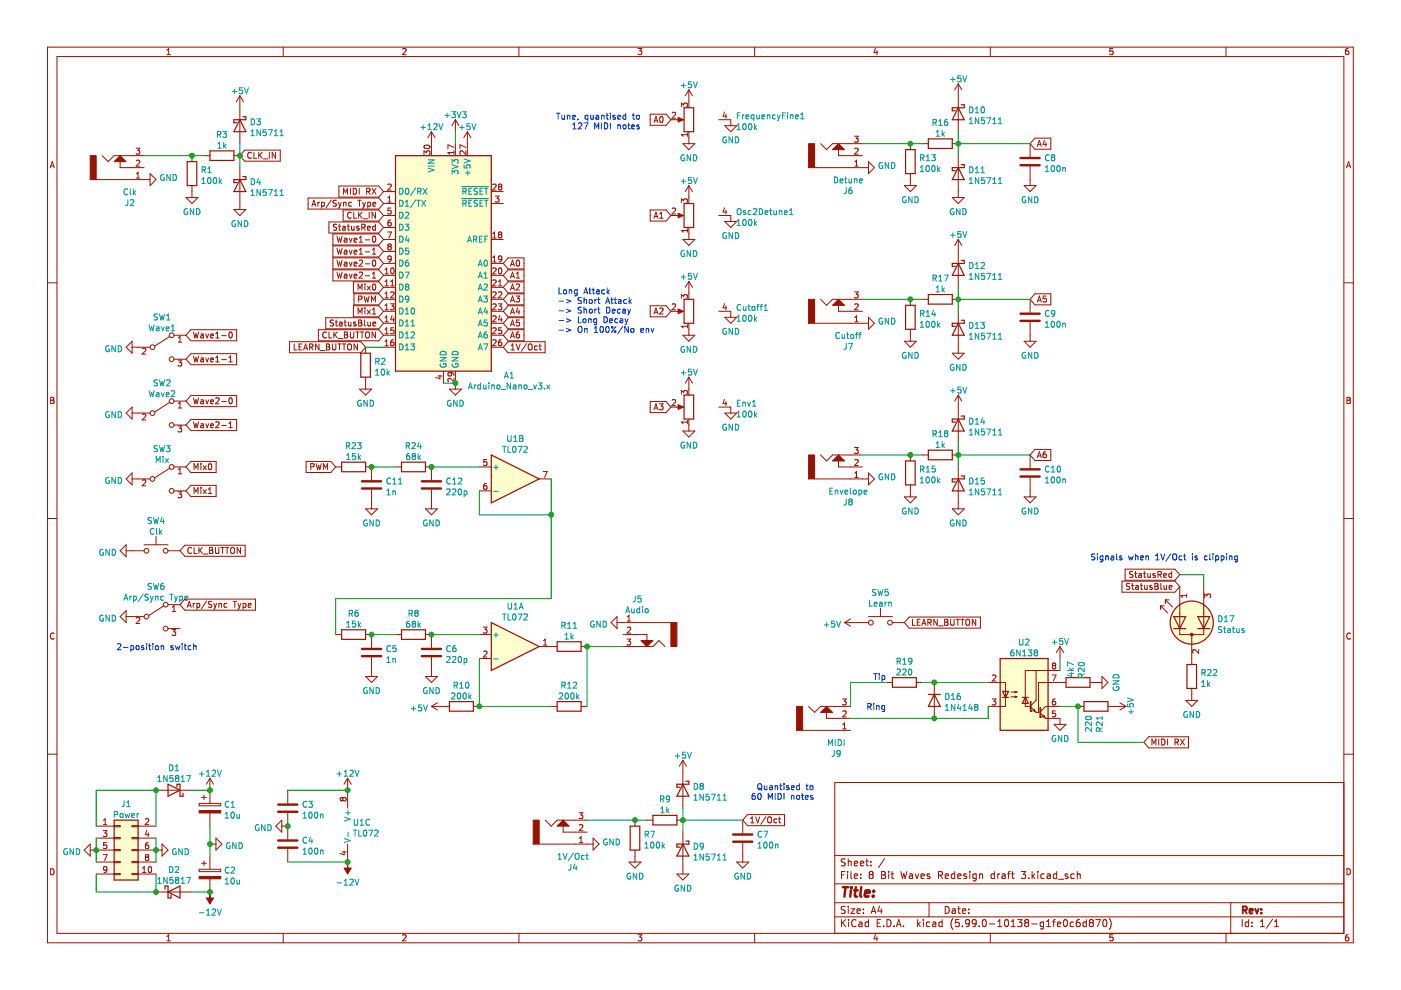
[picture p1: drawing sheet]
<svg xmlns="http://www.w3.org/2000/svg" width="297mm" height="210mm" viewBox="0 0 297 210" stroke-linecap="round" stroke-linejoin="round" font-family="sans-serif">
<path d="M.1 0h297v209.9h-297z" fill-rule="evenodd" fill="#fff" stroke="#fff" stroke-width=".21"/>
<g fill="none" stroke="#981200" stroke-width=".21">
<path d="M10.1 10h276.8v189.9h-276.8zM12.1 12h272.8v185.9h-272.8zM35.4 11.6h.7M35.4 10.7l.4-.4v1.3M60.1 10v2M85.4 10.4l.5-.1 .2 .4-.8 .9h.8M110 10v2M135.3 10.3h.8l-.5 .5 .4 .1v.6l-.2 .1-.5-.1M146.1 19v3.8M146.1 19l-.8 1.3M146.1 19l.7 1.3M160 10v2"/>
<path d="M185.6 10.2l-.3 .9h.8M185.9 10.7v.9M203.2 17.8v10.1M203.2 17.8l-.8 1.2M203.2 17.8l.7 1.2M210 10v2M236 10.3h-.7v.6l.6-.1 .1 .7-.2 .1-.5-.1M259.9 10v2M285.9 10.3h-.4l-.2 .3-.1 .7 .3 .3 .4-.1v-.7h-.4l-.3 .2M10.6 35.6l.5-1.3 .4 1.3M10.8 35.2h.6M20.4 38.1h11.4"/>
<path d="M21.7 33l1.2 1.3 1.3-1.3h6.3M25.5 33v2.5h5M28.9 31.4h.7l-.4 .5 .4 .1v.6l-.2 .1-.5-.1M28.9 36.9l.4-.4v1.3M28.9 34.1l.5-.1 .2 .3-.7 .9h.7M28.9 37.8h.7M31.8 36.8l1.3 1.3-1.3 1.2zM40.7 33v1.3M40.7 39.3v2.6M43.2 33h1.3M49.6 33h1.3M50.9 20.3v10.2"/>
<path d="M50.9 35.5v8.9M50.9 20.3l-.8 1.3M50.9 20.3l.7 1.3M82.2 39.2l.5-.2 .3 .4-.8 .9h.8M89.9 32.8v-.8l.5 .4 .1-.4h.5l.2 .2-.2 .6M90 30.9a.61 .61 0 0 1 .7-.2 .61 .61 0 0 1 .4 .6 .75 .75 0 0 1-1.2-.2zM91.5 27.9v5.1M91.5 27.9l-.8 1.3M91.5 27.9l.7 1.3M96.2 32v.7M96.2 32.3h-1.2l.3 .4M96.2 31.2l-1.2-.5v.9"/>
<path d="M96.6 25.4v2.5M96.6 30.5v2.5M96.6 25.4l-.8 1.3M96.6 25.4l.7 1.3M98.8 32v.8l-.9-.8-.4 .2 .1 .5M98.8 31.2l-1.3-.5v.9M99.1 27.9v5.1M99.1 27.9l-.8 1.3M99.1 27.9l.8 1.3M104.5 39.2l.5-.2 .2 .4-.8 .9h.8M105.9 39.6l-.2-.3 .2-.3h.3l.2 .3-.2 .3M105.9 39.6l-.2 .2v.4l.2 .1h.3l.2-.2v-.3l-.2-.2"/>
<path d="M105.9 39.6h.3M142.2 25.4h2.3M142.5 23.9l.5-.1 .2 .4-.7 .9h.7M144.5 22.6v-.8l.5 .5 .1-.4h.5l.1 .2-.1 .5M144.8 30.5h2.5l-1.2 1.2zM145.7 28.2v.7M145.7 28.6h-1.2l.3 .3M146.1 27.9v2.6M146.1 39.3v3.9M146.1 39.3l-.8 1.3M146.1 39.3l.7 1.3M152.4 25.4h2.5v1.3"/>
<path d="M153.6 23.7l-.3 .9h.8M153.7 26.7h2.5l-1.3 1.2zM153.9 24.2v.9M172.7 35.5h11.4M174 30.5l1.2 1.2 1.3-1.2h6.4M177.8 30.5v2.5h5.1M181.2 28.9h.8l-.5 .5 .4 .1v.5l-.2 .1-.5-.1M181.2 31.5l.5-.1 .3 .4-.8 .9h.8M181.2 35.2h.8M181.2 34.3l.4-.3v1.2M184.1 34.3l1.3 1.2-1.3 1.3zM191.7 39.3h2.6l-1.3 1.3z"/>
<path d="M193 30.5v1.2M193 36.8v2.5M195.6 30.5h1.2M201.9 30.5h1.3M203.2 33v8.9M217.1 39.3h2.6l-1.3 1.3zM218.4 30.5v2.8M218.4 35.3v4M285.5 35.6l.4-1.3 .5 1.3M285.6 35.2h.6M10.1 60h2M39.4 41.9h2.6l-1.3 1.3z"/>
<path d="M49.6 44.4h2.5l-1.2 1.3zM81.3 43.2h2.6M81.3 58.4h2.6M81.3 50.8h2.6M81.3 55.8h2.6M81.3 40.6h2.6M81.3 45.7h2.6M81.3 48.2h2.6M81.3 53.3h2.6M81.6 58.1h.7M81.6 57.2l.4-.4v1.3M81.6 59.7l.4-.4v1.3"/>
<path d="M82.2 49.2h.8l-.5 1.3M82.2 42.8h.8M82.2 41.9l.4-.3v1.2M82.5 52.3l-.3-.3 .3-.3 .3 .1 .2 .2-.3 .3M82.5 52.3l-.3 .2v.3l.3 .2 .3-.1 .2-.1-.1-.4-.2-.1M82.5 52.3h.2M82.8 59.7l.4-.4v1.3M82.8 46.6l-.3 .1-.2 .3-.1 .7 .3 .2 .4-.1-.1-.6-.3-.1-.3 .3M82.9 44.1h-.6l-.1 .6h.6l.1 .6-.2 .1-.5-.1M83 56.9l.1-.1a.68 .68 0 0 1 .5 .6 .68 .68 0 0 1-.5 .7l-.3-.5zM83 54.8l-.3 .3-.4-.1v-.6l.4-.1 .3 .2-.1 .7-.2 .3h-.4M104.2 43.2h2.5"/>
<path d="M104.2 58.4h2.5M104.2 50.8h2.5M104.2 55.8h2.5M104.2 40.6h2.5M104.5 56.9l.5-.1 .2 .4-.8 .9h.8M104.5 59.5l.5-.2 .2 .4-.8 .9h.8M104.5 49.6l.3-.4v1.3M104.5 50.5h.7M104.5 54.6l.3-.3v1.2M104.5 55.5h.7M105 41.6h.8l-.4 .5 .3 .1v.5l-.1 .1-.6-.1M105.7 59.7l.3-.4v1.3"/>
<path d="M105.8 56.9l.2-.1a.68 .68 0 0 1 .4 .6 .68 .68 0 0 1-.4 .7l-.3-.5zM105.9 49.7l-.2 .3v.3l.2 .2h.3l.2-.3v-.2l-.2-.3M105.9 49.7l-.2-.2 .2-.3h.3l.2 .2-.2 .3M105.9 49.7h.3M106.4 54.8l-.2 .3-.4-.1-.1-.6 .5-.1 .2 .2-.1 .7-.1 .3h-.4M142.2 45.7h2.3M142.5 44.2l.5-.1 .2 .4-.7 .9h.7M144.5 42.9v-.7l.5 .4 .1-.4h.5l.1 .2-.1 .5M144.8 50.8h2.5l-1.2 1.2zM145.7 48.5v.7M145.7 48.9h-1.2l.3 .3M146.1 48.2v2.6"/>
<path d="M146.1 59.7v3.8M146.1 59.7l-.8 1.2M146.1 59.7l.7 1.2M152.4 45.7h2.5v1.3M153.6 44.1l-.3 .9h.8M153.7 47h2.5l-1.3 1.2zM153.9 44.5v.9M201.9 41.9h2.5l-1.2 1.3zM203.2 50.8v10.1M203.2 50.8l-.8 1.2M203.2 50.8l.7 1.2M284.9 60h2"/>
<path d="M28 72.3v2.6l-1.3-1.3zM28 73.6h3.8M30.2 73.9l.5-.1 .2 .4-.8 .9h.8M36 71.3l-3.2 2.1M36.9 71.1h2.5M36.9 76.2h2.5M37.7 76.4h.8l-.4 .4 .4 .2v.5l-.2 .1-.6-.1M37.8 72.5h.7M37.8 71.6l.4-.3v1.2M77.5 73.6v1.3M77.5 80v2.5M81.3 63.5h2.6"/>
<path d="M81.3 60.9h2.6M81.3 66h2.6M81.3 68.5h2.6M81.3 71.1h2.6M81.3 73.6h2.6M81.6 62.2l.4-.3v1.2M81.6 64.8l.4-.4v1.3M81.6 67.3l.4-.3v1.2M81.6 69.9l.4-.4v1.3M81.6 72.4l.4-.4v1.3M81.6 60.6h.7M81.6 63.1h.7"/>
<path d="M81.6 65.7h.7M81.6 68.2h.7M81.6 70.8h.7M81.6 73.3h.7M82.8 64.4h.8l-.5 .5 .4 .1v.6l-.2 .1-.5-.1M82.8 62l.5-.1 .3 .3-.8 .9h.8M82.8 60.6h.8M83.1 66.9l-.3 .9h.8M83.4 72l-.3 .1-.2 .2-.1 .8 .3 .2 .4-.1-.1-.6-.3-.1-.3 .3M83.4 67.4v.8M83.5 69.5h-.6l-.1 .6 .6-.1 .1 .6-.2 .2-.5-.2M92.9 79.7h.8"/>
<path d="M93.3 79.5v.8l-.9-.3M94 78.7v2.5M95.5 79l.3 .2-.1 .4-.6 .1-.1-.5 .2-.2 .7 .1 .3 .1v.4M96.6 78.7v3.8M104.2 63.5h2.5M104.2 60.9h2.5M104.2 66h2.5M104.2 68.5h2.5M104.2 71.1h2.5M104.2 73.6h2.5M104.5 69.6l.5-.1 .2 .4-.8 .9h.8M104.5 72.2l.5-.2 .2 .4-.8 .9h.8"/>
<path d="M104.5 62l.5-.1 .2 .3-.8 .9h.8M104.5 64.5l.5-.1 .2 .4-.8 .9h.8M104.5 67.1l.5-.1 .2 .3-.8 .9h.8M105.6 64.4h.8l-.4 .5 .3 .1v.6l-.1 .1-.6-.1M105.7 60.6h.7M105.7 62l.5-.1 .2 .3-.8 .9h.8M106 66.9l-.3 .9h.8M106.3 72l-.4 .1-.2 .2v.8l.2 .2 .4-.1v-.6l-.4-.1-.2 .3M106.3 67.4v.8M106.3 69.5h-.6v.6l.6-.1v.6l-.1 .2-.5-.2M142.2 66h2.3M142.5 64.5l.5-.1 .2 .4-.7 .9h.7"/>
<path d="M144.5 63.3v-.8l.5 .4 .1-.4h.5l.1 .2-.1 .6M144.8 71.1h2.5l-1.2 1.2zM145.7 68.8v.7M145.7 69.2h-1.2l.3 .3M146.1 68.5v2.6M146.1 80v3.8M146.1 80l-.8 1.2M146.1 80l.7 1.2M152.4 66h2.5v1.3M153.6 64.4l-.3 .9h.8M153.7 67.3h2.5l-1.3 1.2zM153.9 64.8v.9"/>
<path d="M172.7 68.5h11.4M174 63.5l1.2 1.2 1.3-1.2h6.4M177.8 63.5v2.5h5.1M181.2 61.9h.8l-.5 .5 .4 .1v.5l-.2 .1-.5-.1M181.2 64.5l.5-.1 .3 .4-.8 .9h.8M181.2 68.2h.8M181.2 67.3l.4-.3v1.2M184.1 67.3l1.3 1.2-1.3 1.3zM191.7 72.3h2.6l-1.3 1.3zM193 63.5v1.2M193 69.8v2.5M195.6 63.5h1.2"/>
<path d="M201.9 63.5h1.3M201.9 74.9h2.5l-1.2 1.3zM203.2 66v8.9M217.1 72.3h2.6l-1.3 1.3zM218.4 63.5v2.8M218.4 68.3v4M10.7 84.2h.5l.2 .3-.2 .4 .2 .1 .1 .3-.3 .2h-.5zM10.7 84.9h.5M28 86.3v2.5l-1.3-1.2zM28 87.6h3.8M30.2 87.9l.5-.1 .2 .3-.8 .9h.8M36 85.3l-3.2 2"/>
<path d="M36 99.3l-3.2 2M36.9 99h2.5M36.9 85h2.5M36.9 90.1h2.5M37.7 90.3h.8l-.4 .5 .4 .1v.6l-.2 .1-.6-.1M37.8 85.6l.4-.4v1.3M37.8 99.6l.4-.4v1.3M37.8 86.5h.7M71.2 99h1.2M76.2 82.5h2.6l-1.3 1.3zM77.5 99h1.3v2.8M83.9 99h1.2"/>
<path d="M90.2 99h1.3v2.8M95.3 82.5h2.5l-1.2 1.3zM96.2 80.2v.8l-.9-.8-.3 .2 .1 .5M101.6 99h2.6M103.2 97.4h-.6l-.1 .6h.6l.1 .6-.2 .1-.5-.1M115.2 100h.8l-.5 1.2M142.2 86.3h2.3M142.5 84.8l.5-.1 .2 .4-.7 .9h.7M144.5 83.6v-.8l.5 .4 .1-.4h.5l.1 .2-.1 .6M144.8 91.4h2.5l-1.2 1.3zM145.7 89.1v.7M145.7 89.5h-1.2l.3 .3"/>
<path d="M146.1 88.8v2.6M152.4 86.3h2.5v1.3M153.6 84.7l-.3 .9h.8M153.7 87.6h2.5l-1.3 1.2zM153.9 85.2v.8M174 96.5l1.2 1.2 1.3-1.2h6.4M177.8 96.5v2.5h5.1M181.2 94.9h.8l-.5 .5 .4 .1v.5l-.2 .2-.5-.2M181.2 97.5l.5-.1 .3 .4-.8 .9h.8M193 96.5v1.2M195.6 96.5h1.2M201.9 96.5h1.3"/>
<path d="M203.2 83.8v10.1M203.2 99v8.9M203.2 83.8l-.8 1.2M203.2 83.8l.7 1.2M218.4 96.5v2.8M285.6 84.2h.4l.3 .3-.3 .4 .3 .1v.3l-.2 .2h-.5zM285.6 84.9h.4M10.1 109.9h2M26.7 115.5v2.5l-1.2-1.2zM26.7 116.8h3.8M28 100.3v2.5l-1.3-1.3zM28 101.5h3.8"/>
<path d="M30.2 101.9l.5-.2 .2 .4-.8 .9h.8M30.5 115.5h5.1M33.1 113.7v1.8M35.6 116.8h2.6M36.9 104.1h2.5M37.7 104.3h.8l-.4 .5 .4 .1v.5l-.2 .1-.6-.1M37.8 100.5h.7M77.5 107.9h2.5l-1.2 1.3zM78.8 103.8v4.1M90.2 107.9h2.5l-1.2 1.3zM91.5 103.8v4.1M101.6 104.1h2.6"/>
<path d="M103.1 102.5l-.3 .1-.2 .2-.1 .7 .3 .3 .4-.2-.1-.6h-.3l-.3 .2M114.3 101.5h2.6M172.7 101.5h11.4M181.2 100.3l.4-.3v1.2M181.2 101.2h.8M184.1 100.3l1.3 1.2-1.3 1.3zM191.7 105.4h2.6l-1.3 1.2zM193 102.8v2.6M201.9 107.9h2.5l-1.2 1.3zM217.1 105.4h2.6l-1.3 1.2zM218.4 101.3v4.1M284.9 109.9h2"/>
<path d="M11.5 134.3a.58 .58 0 0 0-.8 .6 .58 .58 0 0 0 .8 .5M26.7 130.7h3.8M26.7 129.5v2.5l-1.2-1.3zM28.9 131.1l.5-.2 .2 .4-.7 .9h.7M34.7 128.5l-3.1 2M35.6 128.2h2.6M35.6 133.3h2.6M36.5 133.5h.8l-.5 .5 .4 .1v.5l-.2 .1-.5-.1M36.5 129.7h.8M36.5 128.8l.4-.4v1.3M71.2 134.5h1.2M77.5 134.5h1.3v2.8"/>
<path d="M78.8 139.4v4M83.9 134.5h1.2M90.2 134.5h1.3v2.8M91.5 139.4v4M101.6 134.5h2.6M101.6 139.6h2.6M102.5 133h.8l-.5 .4 .4 .2v.5l-.2 .1-.5-.1M102.5 138.2l.5-.2 .3 .4-.8 .9h.8M114.3 137.1h3.8M115.2 136.8h.8M115.2 135.9l.4-.4v1.3M123.2 137.1h1.3"/>
<path d="M130.8 132h11.4M130.8 130.7v2.6l-1.2-1.3zM132.1 134.5h5.1v2.6M132.1 137.1h6.3l1.3-1.3 1.3 1.3M132.9 135.5h.8l-.4 .5 .4 .1v.5l-.2 .2-.6-.2M133 133.1l.5-.1 .2 .3-.8 .9h.8M133 131.7h.7M133 130.8l.4-.4v1.3M179.1 132h5M179.1 132l1.2 .8M180.3 131.2l-1.2 .8M184.1 130.7h5.1"/>
<path d="M186.7 129v1.7M189.2 132h2.5M224.7 137.1v2.5M224.7 137.1l-.7 1.3M224.7 137.1l.8 1.3M246.1 128.5l1.5 1.5M246.1 128.5v.7M246.1 128.5h.7M247.1 127.2l1.5 1.5M247.1 127.2v.7M247.1 127.2h.7M250.1 124.4v10.1h5.1v-10.1"/>
<path d="M251.6 125.9v.8M251.6 126.3h-1.3l.4 .4M252.7 134.5v6.4M254.1 137.7v.8l-.9-.8-.3 .3 .1 .5M255.4 126.7v-.8l.5 .5 .1-.4h.6l.1 .2-.1 .5M286.3 134.3a.58 .58 0 0 0-.8 .6 .58 .58 0 0 0 .8 .5M10.1 159.9h2M77.5 143.4h2.5l-1.2 1.3zM90.2 143.4h2.5l-1.2 1.3zM91.5 149.8h3.8M91.5 149.8l1.2 .7M92.7 149l-1.2 .8"/>
<path d="M100.4 149.8h1.2M116.9 149.8h1.2M123.2 149.8h1.3M170.2 154.9h10.1M171.4 149.8l1.3 1.2 1.3-1.2h6.3M175.2 149.8v2.5h5.1M178.6 148.2h.8l-.4 .5 .4 .1v.5l-.2 .2-.6-.2M178.7 154.5h.7M178.7 153.6l.4-.3v1.2M178.7 150.9l.5-.2 .2 .4-.8 .9h.8M187.9 144.7h1.3M194.3 144.7h1.3"/>
<path d="M198.1 144.7v7.6M218.5 149.9l1.2 1.1h.6M219.7 148.5l-1.2 1.1M220.6 151.2l1.1 1.1h.5M222.2 149.8h-.5l-1.1 1.1M223.5 153.6h2.5l-1.3 1.3zM224.7 144.7h1.3M224.7 152.3v1.3M228.6 149.8h1.2M231.1 144.7h2.5M233.6 143.4l1.3 1.3-1.3 1.3zM234.9 149.8h3.8"/>
<path d="M237.4 149l1.3 .8M238.7 149.8l-1.3 .7M252.7 146v1.2M284.9 159.9h2M19.1 179v2.5l-1.2-1.3zM20.4 175.2h3.8M20.4 177.7h3.8M21.9 176.1h.8l-.5 .5 .4 .1v.6l-.2 .1-.5-.1M21.9 174.8h.8M21.9 173.9l.4-.3v1.2M22.6 178.7h-.6l-.1 .6 .6-.1 .1 .6-.2 .1-.5-.1M24.2 175h1.3v.3h-1.3z"/>
<path d="M24.2 177.6h1.3v.2h-1.3zM28 177.6h1.3v.2h-1.3zM28 175h1.3v.3h-1.3zM29.3 175.2h3.8M29.3 177.7h3.8M30.8 173.7l.5-.1 .2 .3-.7 .9h.7M31.1 176.1l-.3 .9h.8M31.4 178.7h-.3l-.2 .3-.1 .7 .3 .2 .4-.1-.1-.6-.3-.1-.3 .3M31.4 176.5v.9M33.1 167.5h7.6M34.4 179l1.2 1.2-1.2 1.3zM42.2 170.3h4.6v.5h-4.6z"/>
<path d="M42.7 169.1h1M43.2 168.6v1M44.5 179h1.3M44.5 165v5.3M44.5 172.4v2.8M44.5 165l-.8 1.3M44.5 165l.8 1.3M45.8 177.7l1.2 1.3-1.2 1.2zM58.5 175.2l1.2-1.3v2.5zM59.7 175.2h1.3M61 167.5v2.8M61 172.4v5.6"/>
<path d="M61 180v2.8M72.7 169.3l-.3-.2-.3 .2 .1 .4 .2 .1 .3-.2M72.7 169.3l.2-.2h.2l.3 .2-.1 .4-.2 .1h-.3l-.1-.2M72.7 169.3v.3M73.7 165l-.8 1.3M73.7 165v6.4M73.7 179v3.8M73.7 165l.8 1.3M114.3 179h11.4M115.6 173.9l1.3 1.3 1.2-1.3h6.4M119.4 173.9v2.5h5.1M122.8 172.3h.8l-.5 .5 .4 .1v.6l-.2 .1-.5-.1"/>
<path d="M122.8 178.7h.8M122.8 177.7l.4-.3v1.3M122.8 175l.5-.2 .3 .4-.8 .9h.8M125.7 177.7l1.3 1.3-1.3 1.2zM134.6 173.9v1.3M137.2 173.9h1.2M143.5 173.9h1.3M144.8 161.2l-.8 1.3M144.8 161.2v10.2M144.8 176.4v8.9M144.8 161.2l.7 1.3M157.5 173.9v2.8"/>
<path d="M157.5 178.7v4.1M284.9 165.9h-107.9v32M10.7 184.2a.66 .66 0 0 1 .8 .6 .66 .66 0 0 1-.8 .7zM19.1 180.2h5.1M20.4 185.3h3.8M20.4 182.8h3.8M21.9 181.2h.8l-.5 1.3M22.7 184.3l-.3 .2h-.3l-.1-.6 .4-.2 .3 .3-.1 .7-.2 .2-.3 .1M24.2 185.2h1.3v.2h-1.3zM24.2 180.1h1.3v.3h-1.3zM24.2 182.6h1.3v.3h-1.3zM28 185.2h1.3v.2h-1.3z"/>
<path d="M28 182.6h1.3v.3h-1.3zM28 180.1h1.3v.3h-1.3zM29.3 185.3h3.8M29.3 182.8h3.8M29.3 180.2h5.1M30.2 185h.7M30.2 184.1l.4-.4v1.3M31.1 181.7l-.3-.2 .3-.3 .3 .1 .1 .1-.2 .3M31.1 181.7l-.3 .3v.2l.3 .3h.2l.2-.3v-.2l-.2-.3M31.1 181.7h.2M31.5 183.9l.2-.2a.68 .68 0 0 1 .5 .7 .68 .68 0 0 1-.5 .6l-.3-.5zM33.1 189.1h7.6"/>
<path d="M35.4 198.6l.4-.4v1.3M35.4 199.5h.7M42.2 184.3h4.6v.5h-4.6zM42.7 183h1M43.2 182.5v1M44.5 181.5v2.8M44.5 186.3v2.8M60.1 197.9v2M72.5 180.6h.9M73 180.4v.8l-.9-.3M85.4 198.3l.5-.1 .2 .4-.8 .9h.8M110 197.9v2"/>
<path d="M133.4 182.8h2.5l-1.3 1.2zM134.6 180.2v2.6M135.3 198.2h.8l-.5 .5 .4 .1v.6l-.2 .1-.5-.1M143.5 185.3h2.6l-1.3 1.3zM156.2 182.8h2.5l-1.2 1.2zM160 197.9v2M177 194.4h107.9M177 191.4h107.9M177 187.4h107.9M177 181.4h107.9M178.4 195v1.5M178.4 185.5h.5"/>
<path d="M178.6 195.6l.7 .9M179.1 184.8h-.7v1.5M179.2 192.2h-.6l-.2 .1v.4l.7 .3 .1 .4-.3 .3-.6-.1M179.2 182.2l-.6-.1-.2 .1v.5l.7 .2 .1 .4-.3 .3-.6-.1M179.3 195l-.9 .8M179.7 184.8v.1M179.7 185.3v1M179.8 182.1v1.5M179.8 192.2v.1M179.8 192.7v1M179.8 182.7l.3-.1 .3 .1 .1 .9M179.9 195v.1"/>
<path d="M179.9 195.5v1M180.4 192.7h.8l-.8 1h.8M180.4 184.8v1.3l.2 .2M181.1 185.8l.7-.2v-.2l-.5-.1-.2 .2 .1 .7h.6M181.1 183.1l.7-.2v-.2l-.5-.1-.2 .2 .1 .7h.6M181.5 195.1a.71 .71 0 0 0-1 .5 .71 .71 0 0 0 .7 .9l.3-.2M181.7 193.2l.7-.2-.1-.3h-.4l-.2 .2 .1 .7h.5M182.1 195.5h.6l.1 1M182.4 183.1l.7-.2v-.2l-.5-.1-.2 .2 .1 .7h.6M182.5 186.1v.2M182.5 185.4v.1M182.8 195.8l-.5 .1-.2 .2 .2 .4 .5-.1"/>
<path d="M183.1 192.7v.2M183.1 193.5v.2M183.6 182.6h.5M183.8 182.1v1.3l.3 .2M184.1 195.5h-.4l-.3 .3 .2 .6h.5M184.1 195v1.5M184.6 185.4l-.3-.3 .3-.3h.2l.3 .3-.3 .3M184.6 185.4l-.3 .3v.3l.3 .3 .4-.1 .1-.2v-.4l-.3-.2M184.6 185.4h.2M184.6 183.4v.2M184.6 182.7v.1M184.7 193.7l.5-1.5 .5 1.5"/>
<path d="M184.8 193.2h.8M185.6 198.1l-.3 .9h.8M185.9 198.6v.9M186 195.7h.5M186.5 192.1l-.4 1.1h1M186.7 195h-.7v1.5h.7M186.8 192.7v1M186.9 185.5h.5M186.9 184.8h.5l.3 .3-.3 .4 .3 .1 .1 .4-.3 .3h-.6zM187.3 196.3v.2M187.6 182l-1.3 1.9M188.1 195a.76 .76 0 0 1 .8 .7 .76 .76 0 0 1-.8 .8z"/>
<path d="M188.4 184.8v.1M188.4 185.3v1M188.9 185.3h.6M189.1 184.8v1.3l.4 .2M189.6 196.3v.2M190.1 196.5l.5-1.5 .5 1.5M190.2 196h.7M191 184.8l.3 1.5 .3-1.1 .3 1.1 .4-1.5M191.6 196.3v.2M192.8 185.4h.6l.1 .9M193.5 185.6l-.5 .1-.2 .2 .2 .4 .5-.1M194.1 185.3l.3 1 .4-1"/>
<path d="M194.6 195v1.5M194.7 195.9l.4 .6M195.1 195.5l-.5 .5M195.3 185.8l.7-.2-.1-.2-.4-.1-.2 .2v.7h.6M195.8 195v.1M195.8 195.5v1M197 191.4v3M197.1 195.5h-.4l-.3 .3 .2 .6h.5M197.1 185.4l-.3-.1-.2 .2v.2l.5 .2v.3h-.5M197.8 195.5h.5l.1 1M198.4 195.8l-.5 .1-.2 .2 .2 .4 .5-.1M199 185.6l.7-.1 .1-.2v-.4l-.8-.1v1.5"/>
<path d="M199.3 185.6l.5 .7M199.8 195.5h-.5l-.2 .3 .1 .6h.6M199.8 195v1.5M200.4 185.8l.7-.2-.1-.2-.4-.1-.2 .2 .1 .7h.5M200.4 192.2a.76 .76 0 0 1 .9 .7 .76 .76 0 0 1-.9 .8zM201.9 192.7h.6v1M202 194.8a1.72 1.72 0 0 0 0 2.2M202.4 185.4l-.4-.1-.3 .3 .1 .6h.6M202.4 184.8v1.5M202.5 193l-.5 .1-.2 .2 .2 .4 .5-.1M203 192.7h.6M203 185.8l.8-.2-.1-.2-.4-.1-.3 .2 .1 .7h.6"/>
<path d="M203.3 192.2v1.3l.3 .2M203.3 195h-.7l-.1 .7 .3-.2 .5 .1 .1 .2-.1 .5-.2 .2-.6-.2M204 193.2l.8-.2-.1-.3h-.4l-.3 .2 .1 .7h.6M204 196.3v.2M204.9 185.4l-.4-.1-.2 .2 .1 .2 .5 .2v.3h-.6M205.4 193.5v.2M205.4 192.7v.2M205.5 195.6l-.2 .3-.5-.1-.1-.2v-.3l.3-.3h.3l.2 .3a1 1 0 0 1-.4 1.2h-.3M205.6 184.8v.1M205.6 185.3v1M207 195.6l-.3 .3-.4-.1-.2-.2v-.3l.3-.3h.3l.3 .3a1 1 0 0 1-.5 1.2h-.2M207 185.3v1.2l-.3 .3-.4-.1"/>
<path d="M207 185.4l-.5-.1-.2 .3 .1 .6h.6M207.6 196.3v.2M207.7 185.4l.2-.1 .4 .1v.9M207.7 185.3v1M208.4 195.1l.2-.1a.8 .8 0 0 1 .5 .7 .8 .8 0 0 1-.5 .8l-.3-.6zM209.8 195.9h1.1M210 197.9v2M210.8 185.4l-.4-.1-.3 .3 .2 .6h.5M210.8 184.8v1.5M211.5 196.5h.9M211.5 195.4l.5-.4v1.5M211.5 185.3v1"/>
<path d="M212 185.3l-.5 .3M212.5 185.4h.5l.1 .9M213.1 195.1l.2-.1a.8 .8 0 0 1 .5 .7 .8 .8 0 0 1-.5 .8l-.3-.6zM213.1 185.6l-.5 .1-.2 .2 .2 .4 .5-.1M213.6 185.3h.6M214.2 184.8l-.4 .2v1.3M214.4 196.5h.9M214.4 195.4l.4-.4v1.5M214.5 185.3h.5M214.7 184.8v1.3l.3 .2M215.8 195h.9l-.5 .5 .4 .2v.6l-.2 .2-.6-.2M216.5 184.8h1l-.5 .6 .4 .1v.6l-.2 .2-.7-.2"/>
<path d="M217.5 195.6l-.2 .3v.3l.2 .3h.3l.3-.3-.1-.4-.2-.2M217.5 195.6l-.2-.3 .2-.3h.3l.3 .3-.3 .3M217.5 195.6h.3M218.1 186.1v.2M218.8 195.9h1.1M218.8 184.8v1.5M219 185.7l.4 .6M219.4 185.3l-.6 .6M220 184.8v.1M220 185.3v1M221.3 195.5h-.5l-.3 .3 .2 .6h.6M221.3 195.5v1.2l-.3 .3-.4-.1"/>
<path d="M221.4 185.4l-.4-.1-.3 .3 .1 .6h.6M221.9 196.5h.9M221.9 195.4l.4-.4v1.5M222 185.4h.6l.1 .9M222.7 185.6l-.5 .1-.2 .2 .2 .4 .5-.1M223.2 195.5h.6M223.8 195l-.4 .2v1.3M224 185.4l-.4-.1-.3 .3 .2 .6h.5M224 184.8v1.5M224.2 196l.7-.2-.1-.3h-.4l-.2 .2 .1 .7h.5M224.4 186.4h1.1M225.6 195.1l.2-.1a.8 .8 0 0 1 .5 .7 .8 .8 0 0 1-.5 .8l-.3-.6z"/>
<path d="M226.4 185.4l-.4-.1-.2 .2 .1 .2 .5 .2v.3h-.6M227.6 195.5h-.4l-.3 .3 .1 .6h.6M227.7 185.4l-.4-.1-.3 .3 .2 .6h.5M228.4 185.4l.2-.1 .4 .1v.9M228.4 184.8v1.5M228.9 195h-.4a1.01 1.01 0 0 0 0 1.5l.5-.2v-.5l-.3-.3-.4 .1-.1 .2M230.3 195.5h-.4l-.3 .3 .1 .6h.6M230.3 195v1.5M231.2 195.6l-.2 .3v.4l.2 .2 .5-.1 .1-.2v-.3l-.3-.3M231.2 195.6l-.2-.3 .2-.3h.3l.3 .3-.3 .3M231.2 195.6h.3M232.3 195h1l-.6 1.5"/>
<path d="M234 195.1l.2-.1a.8 .8 0 0 1 .5 .7 .8 .8 0 0 1-.5 .8l-.4-.6zM235.2 194.8a1.72 1.72 0 0 1 0 2.2M236 198.2h-.7v.6l.6-.1 .1 .7-.2 .1-.5-.1M259.9 197.9v2M260.9 191.4v6.5M263.4 195v1.5M264.7 195.5h-.4l-.3 .3 .2 .6h.5M264.7 195v1.5M265.4 196.3v.2M265.4 195.5v.2M267.2 196.5h.9M267.2 195.4l.5-.4v1.5"/>
<path d="M269.8 194.9l-1.3 1.9M270.2 196.5h.9M270.2 195.4l.5-.4v1.5M285.6 184.2a.66 .66 0 0 1 .7 .6 .66 .66 0 0 1-.7 .7zM285.9 198.2h-.4l-.2 .3-.1 .7 .3 .3 .4-.1v-.7h-.4l-.3 .2"/>
<circle cx="32.3" cy="73.6" r=".51"/>
<circle cx="36.4" cy="76.2" r=".51"/>
<circle cx="36.4" cy="71.1" r=".51"/>
<circle cx="32.3" cy="87.6" r=".51"/>
<circle cx="36.4" cy="90.1" r=".51"/>
<circle cx="36.4" cy="85" r=".51"/>
<circle cx="36.4" cy="99" r=".51"/>
<circle cx="31.1" cy="116.8" r=".51"/>
<circle cx="32.3" cy="101.5" r=".51"/>
<circle cx="35.1" cy="116.8" r=".51"/>
<circle cx="36.4" cy="104.1" r=".51"/>
<circle cx="31.1" cy="130.7" r=".51"/>
<circle cx="35.1" cy="128.2" r=".51"/>
<circle cx="35.1" cy="133.3" r=".51"/>
<circle cx="184.6" cy="132" r=".51"/>
<circle cx="188.7" cy="132" r=".51"/>
</g>
<path d="M263.5 193l.7-.1 .1-.2v-.4l-.8-.1v1.5M263.8 193l.5 .7M264.9 193.2l.7-.2v-.3h-.5l-.2 .2 .1 .7h.6M266.1 192.7l.4 1 .3-1M267.4 193.5v.2M267.4 192.7v.2" fill="none" stroke="#981200" stroke-width=".39"/>
<path d="M178.7 188.1h1.1M179.3 188.1l-.3 2M180.4 188.8l-.1 1.3M180.5 188.1v.2M181.1 188.8h.8M181.5 188.1l-.3 1.7 .1 .2 .4 .1M182.6 188.1l-.2 1.7 .2 .3M183.4 189.4l1-.2-.1-.3-.5-.1-.4 .3v.9h.8M185.1 189.9v.2M185.3 188.9l-.1 .2" fill="none" stroke="#981200" stroke-width=".52"/>
<g fill="none" stroke="#981200" stroke-width=".51">
<path d="M216.4 35h4M216.4 33.5h4M216.4 68h4M216.4 66.5h4M216.4 99.5h4M76.7 102.1h4.1M76.7 103.6h4.1M89.4 102.1h4.1M89.4 103.6h4.1M216.4 101h4M76.7 137.6h4.1M76.7 139.1h4.1"/>
<path d="M89.4 137.6h4.1M89.4 139.1h4.1M59 172.1h4M59 170.6h4M59 179.7h4M59 178.2h4M155.4 178.5h4.1M155.4 176.9h4.1"/>
</g>
<g fill="none" stroke="#009596" stroke-width=".21">
<path d="M49.2 19.4h1M49.7 18.9v1M51.4 18.6h-.6l-.1 .6h.6l.1 .6-.2 .1-.5-.1M51.8 18.6l.4 1.3 .5-1.3M144.4 18.1h1M144.9 17.6v1M146.6 17.3h-.6l-.1 .6h.6l.1 .6-.2 .1-.5-.1M147 17.3l.4 1.3 .5-1.3M201.5 16.9h1M202 16.4v.9M203.7 16.1h-.6l-.1 .6 .7-.1v.6l-.2 .1-.5-.1M204.1 16.1l.5 1.2 .4-1.2"/>
<path d="M34.8 37.1a.58 .58 0 0 0-.8 .5 .58 .58 0 0 0 .8 .5v-.4h-.2M36.1 37v1.3l-.7-1.3v1.3M36.7 37a.64 .64 0 0 1 .7 .6 .64 .64 0 0 1-.7 .7zM42.8 38.9h.7M42.8 38l.4-.3v1.2M42.9 36h.6v-.5l-.6-.1v1.2M43.2 36l.4 .6M44.1 36.6h.7M44.1 35.7l.3-.3v1.2M44.1 37.8l.2-.1a.68 .68 0 0 1 .5 .6 .68 .68 0 0 1-.5 .6l-.3-.5zM45.3 37.8l.2-.1a.68 .68 0 0 1 .5 .6 .68 .68 0 0 1-.5 .6l-.3-.5zM46.1 28.5h.6l.1-.5-.7-.1v1.2"/>
<path d="M46.2 31.4h.7M46.2 30.5l.3-.3v1.2M46.4 28.5l.4 .6M46.5 37.7v1.2M46.6 38.4l.4 .5M47 38.1l-.5 .5M47.3 27.9h.7l-.4 .4 .4 .2v.5l-.2 .1-.5-.1M47.4 30.2v1.2M47.6 30.9l.3 .5M47.9 30.6l-.5 .5M53.2 28.8h.7M53.2 27.9l.4-.4v1.3"/>
<path d="M53.3 25.2a.64 .64 0 0 1 .7 .6 .64 .64 0 0 1-.7 .7zM53.3 37.9a.64 .64 0 0 1 .7 .6 .64 .64 0 0 1-.7 .7zM54.4 25.2h.8l-.4 .5 .3 .1v.5l-.1 .2-.6-.2M54.8 37.8l-.3 .9h.8M55.1 38.3v.9M55.2 27.5v1.3l-.7-1.3v1.3M56.4 27.5h-.6l-.1 .6 .7-.1v.6l-.2 .2-.5-.2M56.9 27.5h.8l-.5 1.3M58.2 28.8h.7M58.2 27.9l.3-.4v1.3M59.4 28.8h.7M59.4 27.9l.3-.4v1.3"/>
<path d="M84.7 39.9a.64 .64 0 0 1 .8 .7 .64 .64 0 0 1-.8 .6zM88.1 39.9l-1.1 1.6M89.2 27h1M89.7 39.9l.8 1.3M89.7 26.5v1M90.5 39.9l-.8 1.3M90.7 27.5h.8M90.7 26.6l.4-.4v1.3M90.8 35.2h1.2M90.8 35.6l1.2 .5-1.2 .4M90.8 33.9h1.2l-1.2 .7h1.2M92 26.3l.4-.1 .3 .4-.8 .9h.8"/>
<path d="M93 26.2l.5 1.3 .4-1.3M94.3 24.5h1M94.8 24v1M95.8 23.7h.8l-.5 .5 .4 .1v.5l-.2 .2-.5-.2M95.9 36.9v-.8l.4 .4 .2-.3h.5l.1 .2-.1 .5M95.9 34.6v-.8l.4 .5 .2-.4h.5l.1 .2-.1 .5M95.9 34.9l1.2 .4-1.2 .5M96.9 23.7l.4 1.3 .5-1.3M97.5 27h.9M97.8 39.6h5.8M97.9 26.5v1M98.1 23.7h.7l-.4 .5 .4 .1v.5l-.2 .2-.5-.2"/>
<path d="M98.4 35v.6h.6l-.1-.6h.6l.2 .2-.2 .4M98.4 33.7l1.3 .4-1.3 .5M98.7 36.7h1M99.2 36.2v1M99.6 26.2h-.6v.6h.6v.6l-.1 .1-.5-.1M100 39.9h-.6v1.3h.6M100.1 26.2l.4 1.3 .4-1.3M101.2 40h-.6v.4l.5 .2 .1 .3-.2 .3-.5-.1M102.4 39.9h-.6v1.3h.6M102.7 39.9h.8M103.1 39.9v1.3M144.4 38.4h1"/>
<path d="M144.9 37.9v1M145.1 32.9a.58 .58 0 0 0-.7 .6 .58 .58 0 0 0 .7 .5v-.5h-.2M146.4 32.8v1.3l-.7-1.3v1.3M146.6 37.6h-.6l-.1 .7 .6-.1 .1 .6-.2 .1-.5-.1M147 32.8a.64 .64 0 0 1 .8 .7 .64 .64 0 0 1-.8 .6zM147 37.6l.4 1.3 .5-1.3M154 29.1a.58 .58 0 0 0-.8 .6 .58 .58 0 0 0 .8 .5v-.5h-.2M155.3 29v1.3l-.7-1.3v1.3M155.9 29a.64 .64 0 0 1 .7 .6 .64 .64 0 0 1-.7 .7zM156.3 27.5h.7M156.3 26.6l.3-.4v1.3M156.3 24.5h.5"/>
<path d="M156.9 23.9h-.6v1.3M157.4 24.4v.8M157.6 26.3l.2-.1a.68 .68 0 0 1 .4 .7 .68 .68 0 0 1-.4 .6l-.3-.5zM157.8 24.4l-.4 .2M158.1 24.8l.7-.1-.1-.3h-.4l-.2 .1 .1 .6h.5M158.8 26.3l.2-.1a.68 .68 0 0 1 .4 .7 .68 .68 0 0 1-.4 .6l-.3-.5zM159.8 24.4h-.3l-.3 .2 .2 .5h.4M159.8 24.4v1.2M160 26.2v1.3M160.1 27l.3 .5M160.4 24.4l.1 .7h.5M160.4 26.7l-.4 .4"/>
<path d="M161 24.4v.8M161.5 24.8l.6-.1v-.3h-.4l-.2 .1 .1 .6h.5M162.7 24.4v.8M162.7 24.5l.5-.1v.8M164.4 24.4h-.4l-.2 .2 .1 .5h.5M164.8 24.4l.3 .8M165.1 25.2l-.3 .4M165.4 24.4l-.3 .8M165.9 24.5h.4M166.5 23.9h-.6v1.3M167 23.9v.2M167 24.4v.8"/>
<path d="M167.6 24.5l.5-.1v.8M167.6 24.4v.8M168.7 24.8l.6-.1-.1-.3h-.4l-.1 .1v.6h.5M169.8 25.2h.7M169.8 24.3l.3-.4v1.3M176.9 37.5a.64 .64 0 0 1 .7 .6 .64 .64 0 0 1-.7 .7zM178.1 38.3l.6-.1v-.2l-.4-.1-.2 .2 .1 .6h.5M179.1 37.9h.5M179.3 37.5v1.1l.3 .2M179.4 39.8v1.1l-.5 .2M180 37.9l.1 .8h.4M180.5 37.9v.9"/>
<path d="M180.6 39.8l-.4 .1-.2 .2v.7l.2 .3 .4-.2v-.6h-.4l-.2 .2M181.1 38h.5l.1 .8M181.1 37.9v.9M182.2 38.3l.6-.1v-.2l-.4-.1-.2 .2 .1 .6h.5M187.1 34.5a.58 .58 0 0 0-.8 .6 .58 .58 0 0 0 .8 .5v-.4h-.2M188.4 34.5v1.2l-.7-1.2v1.2M189 34.5a.64 .64 0 0 1 .7 .6 .64 .64 0 0 1-.7 .6zM195.1 35.5l.4-.4v1.3M195.1 36.4h.7M195.2 33.5l.6-.1v-.5l-.6-.1v1.3M195.5 33.5l.4 .6M196.4 33.2l.3-.4v1.3"/>
<path d="M196.4 34.1h.7M196.4 35.2l.2-.1a.68 .68 0 0 1 .5 .6 .68 .68 0 0 1-.5 .7l-.3-.5zM197.5 32.8h.8l-.4 .5 .4 .1v.6l-.2 .1-.6-.1M197.7 35.2l.1-.1a.68 .68 0 0 1 .5 .6 .68 .68 0 0 1-.5 .7l-.3-.5zM197.8 26l.6-.1 .1-.5-.7-.1v1.3M198.1 26l.4 .6M198.5 28.9h.7M198.5 28l.3-.4v1.3M198.8 35.1v1.3M198.9 35.9l.4 .5M199 25.7l.4-.4v1.3M199 26.6h.8"/>
<path d="M199.3 35.5l-.5 .5M199.8 27.6v1.3M199.9 28.4l.3 .5M200.2 28l-.4 .5M200.8 25.3l-.3 .1-.2 .2-.1 .7 .3 .3 .4-.1-.1-.6-.3-.1-.3 .2M205.5 25.3l.4-.3v1.2M205.5 38l.4-.3v1.2M205.5 38.9h.7M205.5 26.2h.7M205.6 22.7a.64 .64 0 0 1 .7 .6 .64 .64 0 0 1-.7 .6zM205.6 35.4a.64 .64 0 0 1 .7 .6 .64 .64 0 0 1-.7 .6zM206.8 23l.4-.3v1.2"/>
<path d="M206.8 35.7l.4-.3v1.2M206.8 36.6h.7M206.8 23.9h.7M207.5 25v1.2l-.7-1.2v1.2M207.5 37.7v1.2l-.7-1.2v1.2M208 36.6h.7M208 35.7l.4-.3v1.2M208.1 22.8l.2-.1a.68 .68 0 0 1 .4 .6 .68 .68 0 0 1-.4 .6l-.3-.5zM208.7 25h-.6v.6l.6-.1v.6l-.2 .1-.4-.1M208.7 37.7h-.6v.6l.6-.1v.6l-.2 .1-.4-.1M209.2 37.7h.9l-.6 1.2M209.2 25h.9l-.6 1.2"/>
<path d="M210.5 25.3l.3-.3v1.2M210.5 38l.3-.3v1.2M210.5 38.9h.7M210.5 26.2h.7M211.7 25.3l.3-.3v1.2M211.7 38l.3-.3v1.2M211.7 38.9h.7M211.7 26.2h.7M221.6 35.5l.4-.4v1.3M221.6 36.4h.8M222.4 32.9a.56 .56 0 0 0-.8 .5 .56 .56 0 0 0 .8 .6M223 35.2l.2-.1a.68 .68 0 0 1 .4 .6 .68 .68 0 0 1-.4 .7l-.3-.5z"/>
<path d="M223.2 33.4l-.3 .2v.2l.3 .3h.2l.2-.3v-.3l-.2-.1M223.2 33.4l-.3-.3 .3-.3h.2l.2 .3-.2 .3M223.2 33.4h.2M224.2 35.2l.2-.1a.68 .68 0 0 1 .4 .6 .68 .68 0 0 1-.4 .7l-.3-.5zM225.3 35.5v.9M225.3 35.7l.5-.1 .1 .8M27.1 40.2a.56 .56 0 0 0-.8 .5 .56 .56 0 0 0 .8 .5M27.1 42.3l-.1 1.1-.4 .2M27.6 40v1.1l.2 .2M27.6 42.5l.5-.2 .3 .4-.8 .9h.8M28.3 40v1.3M28.4 40.8l.4 .5"/>
<path d="M28.8 40.5l-.5 .4M39.7 44.3a.58 .58 0 0 0-.7 .6 .58 .58 0 0 0 .8 .5v-.4h-.2M41.1 44.2v1.3l-.8-1.3v1.3M41.7 44.2a.64 .64 0 0 1 .7 .7 .64 .64 0 0 1-.7 .6zM49.9 46.8a.58 .58 0 0 0-.7 .6 .58 .58 0 0 0 .7 .5v-.4h-.2M51.2 46.8v1.3l-.7-1.3v1.3M51.8 46.8a.64 .64 0 0 1 .8 .6 .64 .64 0 0 1-.8 .7zM53.2 40.6l.4-.4v1.3M53.2 41.5h.7M55.2 40.2v1.3l-.7-1.3v1.3M56.4 40.2h-.6l-.1 .6 .7-.1v.6l-.2 .2-.5-.2M56.9 40.2h.8l-.5 1.3"/>
<path d="M58.2 40.6l.3-.4v1.3M58.2 41.5h.7M59.4 40.6l.3-.4v1.3M59.4 41.5h.7M84.7 57.7a.64 .64 0 0 1 .8 .6 .64 .64 0 0 1-.8 .7zM84.7 42.5a.64 .64 0 0 1 .8 .6 .64 .64 0 0 1-.8 .6zM84.7 45a.64 .64 0 0 1 .8 .6 .64 .64 0 0 1-.8 .7zM84.7 47.5a.64 .64 0 0 1 .8 .7 .64 .64 0 0 1-.8 .6zM84.7 50.1a.64 .64 0 0 1 .8 .6 .64 .64 0 0 1-.8 .6zM84.7 52.6a.64 .64 0 0 1 .8 .6 .64 .64 0 0 1-.8 .7zM84.7 55.2a.64 .64 0 0 1 .8 .6 .64 .64 0 0 1-.8 .6zM85.9 57.7h.8l-.5 1.3"/>
<path d="M85.9 47.5h.8l-.4 .5 .3 .1v.6l-.2 .1-.5-.1M86 45.1l.4-.1 .3 .4-.8 .9h.8M86 43.7h.7M86 42.8l.3-.3v1.2M86.1 40l.2-.1a.68 .68 0 0 1 .4 .7 .68 .68 0 0 1-.4 .6l-.3-.5zM86.3 50l-.3 .9h.7M86.6 55.2h-.4l-.2 .3v.7l.2 .2 .4-.1v-.6l-.4-.1-.2 .3M86.6 50.5v.8M86.6 52.6h-.6v.6h.6v.6l-.2 .1-.4-.1M88.1 42.4l-1.1 1.6M88.4 42.5h.7M88.6 40.6l.6-.1v-.5l-.6-.1v1.3"/>
<path d="M88.7 42.5v1.2M88.9 40.6l.4 .6M89.4 42.5l.8 1.2M90.2 42.5l-.8 1.2M97.8 42.1h5.8M98.1 43.1h.6l.1-.5-.7-.1v1.2M98.1 40.6l.6-.1 .1-.5-.7-.1v1.3M98.4 40.6l.5 .6M98.4 43.1l.5 .6M99.1 51.3l.4-1.2 .5 1.2M99.2 51h.6M99.4 40.5h.4"/>
<path d="M99.4 43.1h.4M100 42.5h-.6v1.2h.6M100.4 50.7h.6v-.5l-.6-.1v1.2M100.7 50.7l.4 .6M101.2 42.5l-.6 .1v.3l.5 .3 .1 .3-.2 .2h-.5M101.4 56.4l.4-1.2 .5 1.2M101.4 59l.4-1.3 .5 1.3M101.5 56.1h.6M101.5 58.6h.6M101.6 50.7h.5M101.8 40.5h.4M101.8 43.1h.4"/>
<path d="M102.3 50.1h-.7v1.2h.7M102.4 42.5h-.6v1.2h.6M102.6 59h.7M102.6 58.1l.4-.4v1.3M102.7 42.5h.8M102.7 55.3l.2-.1a.68 .68 0 0 1 .5 .6 .68 .68 0 0 1-.5 .6l-.3-.5zM102.8 50.7h.4M103.1 42.5v1.2M103.4 50.1h-.6v1.2M144.4 58.7h1M144.9 58.3v.9M145.1 53.2a.58 .58 0 0 0-.7 .6 .58 .58 0 0 0 .7 .5v-.4h-.2"/>
<path d="M146.4 53.1v1.3l-.7-1.3v1.3M146.6 58h-.6l-.1 .6 .6-.1 .1 .6-.2 .1-.5-.1M147 53.1a.64 .64 0 0 1 .8 .7 .64 .64 0 0 1-.8 .6zM147 58l.4 1.2 .5-1.2M154 49.4a.58 .58 0 0 0-.8 .6 .58 .58 0 0 0 .8 .5v-.5h-.2M155.3 49.3v1.3l-.7-1.3v1.3M155.9 49.3a.64 .64 0 0 1 .7 .7 .64 .64 0 0 1-.7 .6zM156.3 46.9l.3-.4v1.3M156.3 47.8h.7M156.3 44.4l.3-.2a.43 .43 0 0 1 .5 .5v.4a.42 .42 0 0 1-.4 .4 .42 .42 0 0 1-.4-.4zM157.6 46.7l.2-.2a.68 .68 0 0 1 .4 .7 .68 .68 0 0 1-.4 .6l-.3-.5zM158.1 44.7h-.3l-.2 .1 .1 .2 .4 .1v.3h-.5"/>
<path d="M158.8 46.7l.2-.2a.68 .68 0 0 1 .4 .7 .68 .68 0 0 1-.4 .6l-.3-.5zM159.2 44.7h-.3l-.3 .2 .2 .5h.4M159.7 44.4l.5-.2 .2 .4-.7 .9h.7M160 46.5v1.3M160.1 47.3l.3 .5M160.4 47l-.4 .4M161 44.2a.64 .64 0 0 1 .7 .7 .64 .64 0 0 1-.7 .6zM162.2 45.1l.6-.1-.1-.3h-.3l-.2 .1 .1 .6h.4M163.2 44.7h.4M163.3 44.2v1.1l.3 .2M164.1 44.7v.7h.5M164.6 44.7v.8"/>
<path d="M165.2 44.8l.5-.1 .1 .8M165.2 44.7v.8M166.3 45.1l.6-.1v-.3h-.4l-.2 .1 .1 .6h.5M167.4 45.5h.7M167.4 44.6l.4-.4v1.3M192 41.8a.58 .58 0 0 0-.7 .6 .58 .58 0 0 0 .8 .5v-.5h-.2M193.4 41.7v1.3l-.7-1.3v1.3M194 41.7a.64 .64 0 0 1 .7 .6 .64 .64 0 0 1-.7 .7zM197.8 59l.6-.1 .1-.5-.7-.1v1.3M198.1 59l.4 .6M199 58.7l.4-.4v1.3M199 59.6h.8"/>
<path d="M200.2 58.3h.8l-.5 1.3M201.5 49.9h1M202 49.4v.9M202.2 44.3a.58 .58 0 0 0-.7 .6 .58 .58 0 0 0 .8 .5v-.4h-.3M203.5 44.2v1.3l-.7-1.3v1.3M203.7 49.1h-.6l-.1 .6 .7-.1v.6l-.2 .1-.5-.1M204.1 44.2a.64 .64 0 0 1 .8 .7 .64 .64 0 0 1-.8 .6zM204.1 49.1l.5 1.2 .4-1.2M205.5 58.3l.4-.3v1.2M205.5 59.2h.7M205.6 55.7a.64 .64 0 0 1 .7 .6 .64 .64 0 0 1-.7 .6zM206.8 56l.4-.3v1.2"/>
<path d="M206.8 56.9h.7M207.5 58v1.2l-.7-1.2v1.2M208 55.8l.5-.1 .2 .3-.8 .9h.8M208.7 58h-.6v.6l.6-.1v.6l-.2 .1-.4-.1M209.2 58h.9l-.6 1.2M210.5 58.3l.3-.3v1.2M210.5 59.2h.7M211.7 58.3l.3-.3v1.2M211.7 59.2h.7M217.4 41.8a.58 .58 0 0 0-.7 .6 .58 .58 0 0 0 .8 .5v-.5h-.2M218.8 41.7v1.3l-.8-1.3v1.3M219.4 41.7a.64 .64 0 0 1 .7 .6 .64 .64 0 0 1-.7 .7z"/>
<path d="M23.1 73.4a.58 .58 0 0 0-.7 .6 .58 .58 0 0 0 .8 .5v-.5h-.3M24.5 73.3v1.3l-.8-1.3v1.3M25.1 73.3a.64 .64 0 0 1 .7 .6 .64 .64 0 0 1-.7 .7zM31.6 68.9l.3 1.2 .2-.9 .3 .9 .3-1.2M33.2 69.4h.5v.7M33.4 66.6h-.5l-.2 .2 .1 .3 .5 .3v.3l-.6 .1M33.7 69.6l-.6 .2 .2 .3h.4M33.8 66.6l.3 1.2 .3-.9 .2 .9 .3-1.2M34.2 69.3l.3 .8 .3-.8M35.2 69.7l.6-.1v-.2l-.4-.1-.2 .2 .1 .6h.5M35.3 67.8h.7M35.3 66.9l.4-.3v1.2"/>
<path d="M36.3 69.2l.4-.3v1.2M36.3 70.1h.7M79.6 79.5h.7M79.6 78.6l.4-.3v1.2M79.7 76.6h.6v-.5l-.6-.1v1.2M80 76.6l.4 .6M80.9 76.1l.5-.1 .2 .3-.8 .9h.8M80.9 78.4l.2-.1a.68 .68 0 0 1 .5 .6 .68 .68 0 0 1-.5 .6l-.3-.4zM82.1 78.3v1.2M82.2 79.1l.4 .4M82.6 78.7l-.5 .5M84.7 60.2a.64 .64 0 0 1 .8 .7 .64 .64 0 0 1-.8 .6z"/>
<path d="M84.7 62.8a.64 .64 0 0 1 .8 .6 .64 .64 0 0 1-.8 .6zM84.7 65.3a.64 .64 0 0 1 .8 .6 .64 .64 0 0 1-.8 .7zM84.7 67.8a.64 .64 0 0 1 .8 .7 .64 .64 0 0 1-.8 .6zM84.7 70.4a.64 .64 0 0 1 .8 .6 .64 .64 0 0 1-.8 .7zM84.7 72.9a.64 .64 0 0 1 .8 .7 .64 .64 0 0 1-.8 .6zM86 65.7l.3-.4v1.3M86 68.2l.3-.4v1.3M86 70.7l.3-.3v1.3M86 73.3l.3-.4v1.3M86 66.6h.7M86 69.1h.7M86 71.7h.7"/>
<path d="M86 74.2h.7M86.2 60.8l-.2-.3 .2-.3h.2l.3 .3-.3 .3M86.2 60.8l-.2 .2v.4l.2 .1h.2l.3-.2-.1-.4-.2-.1M86.2 60.8h.2M86.7 63.3l-.3 .3-.3-.1-.1-.6 .4-.1 .3 .2-.1 .7-.2 .3h-.3M87.1 72.9h.8l-.4 .5 .3 .1v.6l-.2 .1-.5-.1M87.2 70.5l.4-.1 .3 .3-.8 1h.8M87.2 69.1h.7M87.2 68.2l.3-.4v1.3M87.3 65.4l.2-.1a.68 .68 0 0 1 .4 .6 .68 .68 0 0 1-.4 .7l-.3-.5zM93.3 75.8h1.3l-1.3 .7h1.3M93.4 77.1a.58 .58 0 0 0 .6 .8 .58 .58 0 0 0 .5-.8h-.5v.2"/>
<path d="M93.5 74.6a.66 .66 0 0 1 .8-.1 .66 .66 0 0 1 .3 .7h-1.3zM95.9 75.8h1.2l-1.2 .7h1.2M95.9 77.1a.58 .58 0 0 0 .6 .8 .58 .58 0 0 0 .5-.8h-.4v.2M96 74.6a.66 .66 0 0 1 .8-.1 .66 .66 0 0 1 .3 .7h-1.2zM101.4 61.5l.4-1.3 .5 1.3M101.4 64l.4-1.2 .5 1.2M101.4 66.6l.4-1.3 .5 1.3M101.4 69.1l.4-1.3 .5 1.3M101.4 71.7l.4-1.3 .5 1.3M101.4 74.2l.4-1.3 .5 1.3M101.5 61.1h.6M101.5 63.7h.6"/>
<path d="M101.5 66.2h.6M101.5 68.8h.6M101.5 71.3h.6M101.5 73.8h.6M102.6 62.8h.7l-.4 .5 .4 .1v.5l-.2 .1-.5-.1M102.6 72.9h.8l-.5 1.3M102.6 60.4l.5-.2 .2 .4-.7 .9h.7M102.9 65.2l-.3 1h.8M103.2 70.4h-.3l-.2 .3-.1 .7 .3 .3 .4-.2-.1-.6h-.3l-.3 .2M103.2 65.7v.9M103.3 67.8h-.6l-.1 .7 .6-.1 .1 .6-.2 .1-.5-.1M107.1 79.8h.6"/>
<path d="M108.2 79.3l.3-.4v1.3M144.4 79h1M144.9 78.6v.9M145.1 73.5a.58 .58 0 0 0-.7 .6 .58 .58 0 0 0 .7 .5v-.4h-.2M146.4 73.4v1.3l-.7-1.3v1.3M146.6 78.3h-.6l-.1 .6 .6-.1 .1 .6-.2 .1-.5-.1M147 73.4a.64 .64 0 0 1 .8 .7 .64 .64 0 0 1-.8 .6zM147 78.3l.4 1.2 .5-1.2M154 69.7a.58 .58 0 0 0-.8 .6 .58 .58 0 0 0 .8 .5v-.4h-.2M155.3 69.6v1.3l-.7-1.3v1.3M155.9 69.6a.64 .64 0 0 1 .7 .7 .64 .64 0 0 1-.7 .6zM156.3 68.1h.7"/>
<path d="M156.3 67.2l.3-.4v1.3M157.1 64.7a.56 .56 0 0 0-.8 .5 .56 .56 0 0 0 .8 .5M157.6 67l.2-.2a.68 .68 0 0 1 .4 .7 .68 .68 0 0 1-.4 .6l-.3-.5zM157.6 65l.1 .8 .4-.1M158.1 65v.8M158.6 65h.5M158.8 64.5v1.1l.3 .2M158.8 67l.2-.2a.68 .68 0 0 1 .4 .7 .68 .68 0 0 1-.4 .6l-.3-.5zM159.5 65.1l.2-.1 .3 .1v.7l-.5-.1zM160 66.8v1.3M160.1 67.6l.3 .5M160.4 65h.5"/>
<path d="M160.4 67.3l-.4 .5M160.9 64.5l-.3 .2v1.1M161.2 65h.5M161.7 64.5l-.3 .2v1.1M162 64.9l.4-.4v1.3M162 65.8h.7M178 70.6a.56 .56 0 0 0-.8 .5 .56 .56 0 0 0 .8 .6M178.5 70.9l.1 .8h.5M179.1 70.9v.9M179.4 72.8v1.1l-.5 .2M179.5 70.9h.5M179.7 70.5v1.1l.3 .2"/>
<path d="M179.9 72.8h.8l-.5 1.3M180.5 71l.3-.1 .2 .3v.3l-.2 .3-.4-.3zM181.4 70.9h.5M181.9 70.5l-.3 .2v1.1M182.1 70.9h.5M182.6 70.5l-.3 .2v1.1M187.1 67.5a.58 .58 0 0 0-.8 .6 .58 .58 0 0 0 .8 .5v-.4h-.2M188.4 67.5v1.2l-.7-1.2v1.2M189 67.5a.64 .64 0 0 1 .7 .6 .64 .64 0 0 1-.7 .6zM192 74.8a.58 .58 0 0 0-.7 .6 .58 .58 0 0 0 .8 .5v-.5h-.2M193.4 74.7v1.3l-.7-1.3v1.3M194 74.7a.64 .64 0 0 1 .7 .6 .64 .64 0 0 1-.7 .7z"/>
<path d="M195.1 69.4h.7M195.1 68.5l.4-.4v1.3M195.2 66.5l.6-.1v-.5l-.6-.1v1.3M195.5 66.5l.4 .6M196.4 67.1h.7M196.4 66.2l.3-.4v1.3M196.4 68.2l.2-.1a.68 .68 0 0 1 .5 .6 .68 .68 0 0 1-.5 .7l-.3-.5zM197.7 68.2l.1-.1a.68 .68 0 0 1 .5 .6 .68 .68 0 0 1-.5 .7l-.3-.5zM197.9 65.8l-.3 .9h.8M198.2 66.2v.9M198.5 61l.3-.4v1.3M198.5 61.9h.7"/>
<path d="M198.8 68.1v1.3M198.9 68.9l.4 .5M199.3 68.5l-.5 .5M199.8 60.6v1.3M199.9 61.4l.3 .5M200.2 61l-.4 .5M202.2 77.3a.58 .58 0 0 0-.7 .6 .58 .58 0 0 0 .8 .5v-.4h-.3M203.5 77.2v1.3l-.7-1.3v1.3M204.1 77.2a.64 .64 0 0 1 .8 .7 .64 .64 0 0 1-.8 .6zM205.5 71.9h.7M205.5 71l.4-.3v1.2M205.6 68.4a.64 .64 0 0 1 .7 .6 .64 .64 0 0 1-.7 .6z"/>
<path d="M206.8 68.7l.4-.3v1.2M206.8 69.6h.7M207.5 70.7v1.2l-.7-1.2v1.2M207.9 68.4h.8l-.4 .4 .4 .2v.5l-.2 .1-.6-.1M208.7 70.7h-.6v.6l.6-.1v.6l-.2 .1-.4-.1M209.2 70.7h.9l-.6 1.2M210.5 71.9h.7M210.5 71l.3-.3v1.2M211.7 71.9h.7M211.7 71l.3-.3v1.2M217.4 74.8a.58 .58 0 0 0-.7 .6 .58 .58 0 0 0 .8 .5v-.5h-.2M218.8 74.7v1.3l-.8-1.3v1.3"/>
<path d="M219.4 74.7a.64 .64 0 0 1 .7 .6 .64 .64 0 0 1-.7 .7zM221.6 69.4h.8M221.6 68.5l.4-.4v1.3M222.4 65.9a.56 .56 0 0 0-.8 .6 .56 .56 0 0 0 .8 .5M223 68.2l.2-.1a.68 .68 0 0 1 .4 .6 .68 .68 0 0 1-.4 .7l-.3-.5zM223.6 66.4l-.2 .2-.4-.1v-.6l.4-.1 .2 .3v.7l-.2 .2-.4 .1M224.2 68.2l.2-.1a.68 .68 0 0 1 .4 .6 .68 .68 0 0 1-.4 .7l-.3-.5zM225.3 68.5v.9M225.3 68.7l.5-.1 .1 .8M23.1 87.3a.58 .58 0 0 0-.7 .6 .58 .58 0 0 0 .8 .5v-.4h-.3M24.5 87.3v1.2l-.8-1.2v1.2M25.1 87.3a.64 .64 0 0 1 .7 .6 .64 .64 0 0 1-.7 .6z"/>
<path d="M31.6 82.8l.3 1.3 .2-.9 .3 .9 .3-1.3M33.1 98.1v-1.3l.4 .9 .5-.9v1.3M33.2 83.3h.5v.8M33.4 94.6l-.5-.1-.2 .2 .1 .3 .5 .3v.3l-.6 .1M33.4 80.6l-.5-.1-.2 .3 .1 .3 .5 .2v.4h-.6M33.7 83.6l-.6 .2 .2 .3 .4-.1M33.8 80.5l.3 1.3 .3-.9 .2 .9 .3-1.3M33.8 94.5l.3 1.3 .3-.9 .2 .9 .3-1.3M34.2 83.3l.3 .8 .3-.8M34.6 96.8v.1M34.6 97.2v.9M35.1 97.2l.6 .9"/>
<path d="M35.2 83.7l.6-.1v-.3h-.4l-.2 .1 .1 .6h.5M35.3 94.5h.7l-.4 .5 .4 .1v.5l-.2 .2-.5-.2M35.3 80.7l.5-.2 .2 .4-.7 .9h.7M35.7 97.2l-.6 .9M36.3 83l.5-.2 .2 .4-.7 .9h.7M73.4 94.5h.6l.1-.5-.7-.1v1.2M73.5 96.5l.4-.3v1.2M73.5 97.4h.7M73.7 94.5l.5 .6M74.6 94l.5-.1 .3 .3-.8 .9h.8M75.4 96.2h-.6l-.1 .6 .6-.1 .1 .6-.2 .1-.5-.1M75.8 93.9h.8l-.4 .4 .3 .2v.5l-.2 .1-.5-.1"/>
<path d="M76 96.2v1.2M76.1 96.9l.4 .5M76.5 96.6l-.5 .5M76.5 84.9a.58 .58 0 0 0-.7 .6 .58 .58 0 0 0 .8 .5v-.4h-.2M77.9 84.9v1.2l-.8-1.2v1.2M78.5 84.9a.64 .64 0 0 1 .7 .6 .64 .64 0 0 1-.7 .6zM86.1 94.5h.6l.1-.5-.7-.1v1.2M86.4 94.5l.4 .6M86.8 96.2h-.4l-.2 .3v.7l.2 .2 .4-.1v-.6l-.4-.1-.2 .3M87.3 94l.5-.1 .3 .3-.8 .9h.8M87.6 96.7l-.2 .2v.3l.2 .2h.3l.2-.2v-.3l-.2-.2M87.6 96.7l-.2-.2 .2-.3h.3l.2 .2-.2 .3"/>
<path d="M87.6 96.7h.3M88.7 96.2v1.2M88.8 96.9l.3 .5M88.8 93.8l-.3 .9h.8M89.1 96.6l-.4 .5M89.1 94.3v.8M95.6 84.9a.58 .58 0 0 0-.8 .6 .58 .58 0 0 0 .8 .5v-.4h-.2M96.9 84.9v1.2l-.7-1.2v1.2M97.5 84.9a.64 .64 0 0 1 .7 .6 .64 .64 0 0 1-.7 .6zM99.3 82.5l.4-1.3 .4 1.3M99.4 82.1h.6M100.6 81.6v.9"/>
<path d="M100.9 81.6l-.3 .3M101.9 81.7l-.4-.1-.2 .3 .1 .5h.5M101.9 81.2v1.3M102.5 81.6l.1 .8 .4-.1M103 81.6v.9M103.7 81.2v.1M103.7 81.6v.9M104.3 81.7h.4l.1 .8M104.3 81.6v.9M104.7 99.1h.9M105.2 98.6v1M105.4 81.7l.2-.1 .3 .1v.7l-.5-.1z"/>
<path d="M106.3 82.6h.9M106.6 94.6h.7M106.9 94.6v1.3M106.9 80.2l.5-1.3 .4 1.3M107.6 92.3v1.1l.3 .2h.2l.3-.2v-1.1M107.7 94.6v1.3h.6M108.2 80.2h.7M108.2 81.2v1.3l-.7-1.3v1.3M108.8 94.8l.2-.2a.68 .68 0 0 1 .4 .7 .68 .68 0 0 1-.4 .6l-.3-.5zM108.9 81.7h.4l.1 .8M108.9 93.6h.7M108.9 92.7l.4-.4v1.3"/>
<path d="M109.4 81.9l-.6 .3 .2 .3 .4-.1M109.8 94.6h.9l-.6 1.3M110 81.7h.5v.8M110 81.6v.9M110.2 92.3h.4l.2 .3-.2 .3 .2 .2 .1 .3-.2 .2h-.5zM110.2 92.9h.4M111.1 94.8l.5-.2 .2 .4-.8 .9h.8M111.2 81.7l.3-.1 .3 .3v.3l-.3 .3-.4-.3zM112 82.6h1M113.1 81.6l.3 .9 .3-.9M114.1 81.2h.8l-.4 .5 .3 .1v.5l-.1 .2-.6-.2M115.4 82.3v.2"/>
<path d="M115.9 81.6l.7 .9M116.6 81.6l-.7 .9M145.1 93.8a.58 .58 0 0 0-.7 .6 .58 .58 0 0 0 .7 .5v-.4h-.2M146.4 93.7v1.3l-.7-1.3v1.3M147 93.7a.64 .64 0 0 1 .8 .7 .64 .64 0 0 1-.8 .6zM154 90a.58 .58 0 0 0-.8 .6 .58 .58 0 0 0 .8 .5v-.4h-.2M155.3 89.9v1.3l-.7-1.3v1.3M155.9 89.9a.64 .64 0 0 1 .7 .7 .64 .64 0 0 1-.7 .6zM156.3 87.5l.3-.3v1.2M156.3 88.4h.7M156.3 85.5h.5M156.9 84.9h-.6v1.2h.6"/>
<path d="M157.5 85.3v.8M157.5 85.4l.5-.1v.8M157.6 87.3l.2-.1a.68 .68 0 0 1 .4 .6 .68 .68 0 0 1-.4 .6l-.3-.5zM158.5 85.3l.3 .8 .3-.8M158.8 87.3l.2-.1a.68 .68 0 0 1 .4 .6 .68 .68 0 0 1-.4 .6l-.3-.5zM159.5 86.1h.8M159.5 85.2l.4-.3v1.2M160 87.2v1.2M160.1 87.9l.3 .5M160.4 87.6l-.4 .5M195.2 99.5l.6-.1v-.5l-.6-.1v1.3M195.5 99.5l.4 .6"/>
<path d="M196.4 99.2l.3-.4v1.3M197.8 92l.6-.1 .1-.5-.7-.1v1.3M198.1 92l.4 .6M198.3 98.8h-.6l-.1 .6h.6l.1 .6-.2 .1-.5-.1M198.5 94l.3-.4v1.3M198.5 94.9h.7M199 91.7l.4-.4v1.3M199 92.6h.8M199.8 93.6v1.3M199.9 94.4l.3 .5M200.2 94l-.4 .5M200.5 91.9l-.3-.3 .3-.3h.2l.3 .3-.3 .3"/>
<path d="M200.5 91.9l-.3 .2 .1 .4 .2 .1h.2l.3-.2v-.3l-.3-.2M200.5 91.9h.2M201.5 82.9h1M202 82.4v.9M203.7 82.1h-.6l-.1 .6 .7-.1v.6l-.2 .1-.5-.1M204.1 82.1l.5 1.2 .4-1.2M205.5 91.3l.4-.3v1.2M205.5 92.2h.7M205.6 88.7a.64 .64 0 0 1 .7 .6 .64 .64 0 0 1-.7 .6zM206.8 89l.4-.3v1.2M206.8 89.9h.7M207.5 91v1.2l-.7-1.2v1.2"/>
<path d="M208.3 88.6l-.3 .9h.8M208.6 89.1v.8M208.7 91h-.6v.6l.6-.1v.6l-.2 .1-.4-.1M209.2 91h.9l-.6 1.2M210.5 91.3l.3-.3v1.2M210.5 92.2h.7M211.7 91.3l.3-.3v1.2M211.7 92.2h.7M222.4 98.9a.56 .56 0 0 0-.8 .6 .56 .56 0 0 0 .8 .5M222.9 99.2l.4-.4v1.3M224.2 98.9l.2-.1a.68 .68 0 0 1 .5 .7 .68 .68 0 0 1-.5 .6l-.3-.5zM21.9 116.5a.58 .58 0 0 0-.8 .6 .58 .58 0 0 0 .8 .5v-.4h-.2"/>
<path d="M23.1 101.3a.58 .58 0 0 0-.7 .6 .58 .58 0 0 0 .8 .5v-.4h-.3M23.2 116.5v1.2l-.7-1.2v1.2M23.8 116.5a.64 .64 0 0 1 .7 .6 .64 .64 0 0 1-.7 .6zM24.5 101.2v1.3l-.8-1.3v1.3M25.1 101.2a.64 .64 0 0 1 .7 .7 .64 .64 0 0 1-.7 .6zM32.1 109.8l-.5-.1-.2 .3 .1 .3 .6 .2v.4h-.7M32.5 109.7l.3 1.3 .3-.9 .2 .9 .3-1.3M32.6 112.1a.56 .56 0 0 0-.8 .6 .56 .56 0 0 0 .8 .5M33.2 112v1.1l.2 .2M33.8 112v1.3M34 112.8l.3 .5M34.3 112.4l-.5 .5"/>
<path d="M34.4 109.7l-.3 .9h.7M34.7 110.2v.8M77.8 110.3a.58 .58 0 0 0-.7 .6 .58 .58 0 0 0 .8 .5v-.4h-.3M79.1 110.2v1.3l-.7-1.3v1.3M79.7 110.2a.64 .64 0 0 1 .8 .7 .64 .64 0 0 1-.8 .6zM82 104.9h.7M82 104l.4-.3v1.2M82.8 101.5a.56 .56 0 0 0-.8 .5 .56 .56 0 0 0 .8 .5M83.3 102.6h.7M83.3 101.7l.4-.3v1.2M83.3 104.2l.5-.1v.8M83.3 104.1v.8"/>
<path d="M84.5 102.6h.7M84.5 101.7l.4-.3v1.2M90.5 110.3a.58 .58 0 0 0-.7 .6 .58 .58 0 0 0 .8 .5v-.4h-.3M91.8 110.2v1.3l-.7-1.3v1.3M92.4 110.2a.64 .64 0 0 1 .8 .7 .64 .64 0 0 1-.8 .6zM94.7 103.8l.5-.1 .2 .3-.7 .9h.7M95.5 101.5a.56 .56 0 0 0-.8 .5 .56 .56 0 0 0 .8 .5M95.9 103.8l.5-.1 .2 .3-.7 .9h.7M96 101.7l.3-.3v1.2M96 102.6h.7M97.2 101.5l.5-.1 .2 .3-.8 .9h.8M97.3 103.8l.1-.1a.68 .68 0 0 1 .5 .6 .68 .68 0 0 1-.5 .6l-.3-.5z"/>
<path d="M98.4 104.1v1.2M98.4 104.1h.4l.2 .2-.1 .6h-.5M104.7 104.2h.9M175.9 104.1h.5M176.5 103.5h-.6v1.3h.6M177.1 103.9v.9M177.1 104h.5v.8M178.1 103.9l.3 .9 .3-.9M179.1 104.4l.6-.2v-.2l-.4-.1-.2 .2 .1 .6h.5M179.4 105.8v1.1l-.5 .2M180.2 106.3l-.2 .3v.2l.2 .3 .4-.1 .1-.2-.1-.3-.2-.2M180.2 106.3l-.2-.2 .2-.3h.2l.3 .2-.3 .3"/>
<path d="M180.2 106.3h.2M180.3 103.5v1.1l.2 .2M181 104l.3-.1 .3 .3v.3l-.3 .3-.4-.3zM182.1 104l.4-.1 .2 .3-.1 .5h-.5M182.1 103.9v1.3M183.2 104.4l.6-.2-.1-.2-.3-.1-.2 .2 .1 .6h.4M187.1 100.5a.58 .58 0 0 0-.8 .6 .58 .58 0 0 0 .8 .5v-.4h-.2M188.4 100.5v1.2l-.7-1.2v1.2M189 100.5a.64 .64 0 0 1 .7 .6 .64 .64 0 0 1-.7 .6zM192 107.8a.58 .58 0 0 0-.7 .6 .58 .58 0 0 0 .8 .5v-.5h-.2M193.4 107.7v1.3l-.7-1.3v1.3M194 107.7a.64 .64 0 0 1 .7 .6 .64 .64 0 0 1-.7 .7z"/>
<path d="M195.1 101.5l.4-.4v1.3M195.1 102.4h.7M196.4 100.1h.7M196.4 101.2l.2-.1a.68 .68 0 0 1 .5 .6 .68 .68 0 0 1-.5 .7l-.3-.5zM197.7 101.2l.1-.1a.68 .68 0 0 1 .5 .6 .68 .68 0 0 1-.5 .7l-.3-.5zM198.8 101.1v1.3M198.9 101.9l.4 .5M199.3 101.5l-.5 .5M202.2 110.3a.58 .58 0 0 0-.7 .6 .58 .58 0 0 0 .8 .5v-.4h-.3M203.5 110.2v1.3l-.7-1.3v1.3M204.1 110.2a.64 .64 0 0 1 .8 .7 .64 .64 0 0 1-.8 .6zM205.5 104l.4-.3v1.2"/>
<path d="M205.5 104.9h.7M205.6 101.4a.64 .64 0 0 1 .7 .6 .64 .64 0 0 1-.7 .6zM206.8 101.7l.4-.3v1.2M206.8 102.6h.7M207.5 103.7v1.2l-.7-1.2v1.2M208.7 101.4h-.6l-.1 .6 .6-.1 .1 .6-.2 .1-.5-.1M208.7 103.7h-.6v.6l.6-.1v.6l-.2 .1-.4-.1M209.2 103.7h.9l-.6 1.2M210.5 104l.3-.3v1.2M210.5 104.9h.7M211.7 104l.3-.3v1.2M211.7 104.9h.7"/>
<path d="M217.4 107.8a.58 .58 0 0 0-.7 .6 .58 .58 0 0 0 .8 .5v-.5h-.2M218.8 107.7v1.3l-.8-1.3v1.3M219.4 107.7a.64 .64 0 0 1 .7 .6 .64 .64 0 0 1-.7 .7zM221.6 101.5l.4-.4v1.3M221.6 102.4h.8M222.9 100.1h.7M223 101.2l.2-.1a.68 .68 0 0 1 .4 .6 .68 .68 0 0 1-.4 .7l-.3-.5zM224.2 101.2l.2-.1a.68 .68 0 0 1 .4 .6 .68 .68 0 0 1-.4 .7l-.3-.5zM225.3 101.5v.9M225.3 101.7l.5-.1 .1 .8M21.9 130.5a.58 .58 0 0 0-.8 .6 .58 .58 0 0 0 .8 .5v-.4h-.2M23.2 130.4v1.3l-.7-1.3v1.3"/>
<path d="M23.8 130.4a.64 .64 0 0 1 .7 .7 .64 .64 0 0 1-.7 .6zM26.3 127.3l.4-1.3 .4 1.3M26.4 126.9h.6M27.5 126.4v.9M27.9 126.4l-.4 .3M28.3 126.4v1.3M28.3 126.5l.4-.1 .2 .3-.1 .5h-.5M30.4 125.9l-1.1 1.7M31.5 126l-.7 .1v.4l.5 .2 .2 .3-.3 .3-.5-.1M31.9 126.4l.3 .9M32.1 123.8l-.5-.1-.2 .2 .1 .3 .6 .3v.3l-.7 .1M32.2 127.3l-.3 .4"/>
<path d="M32.5 126.4l-.3 .9M32.5 123.7l.3 1.3 .3-.9 .2 .9 .3-1.3M33 126.5h.4l.1 .8M33 126.4v.9M34.7 123.7l-.4 .1-.2 .2v.7l.2 .3 .4-.2v-.6h-.4l-.2 .2M34.7 126.5l-.4-.1-.2 .3 .1 .5h.5M36 126h.7M36.3 126v1.3M37 126.4l.3 .9M37.3 127.3l-.3 .4M37.6 126.4l-.3 .9M38.1 126.5l.4-.1 .2 .3-.1 .5h-.5"/>
<path d="M38.1 126.4v1.3M39.2 126.8l.6-.1-.1-.2-.3-.1-.2 .2 .1 .6h.4M73.5 133h.7M73.5 132.1l.4-.4v1.3M74 130.1l.6-.1 .1-.5-.7-.1v1.3M74.3 130.1l.5 .6M75.4 131.7h-.6l-.1 .6 .6-.1 .1 .6-.2 .2-.5-.2M75.8 129.4l-.3 .1-.2 .2-.1 .7 .3 .3 .4-.1-.1-.7h-.3l-.3 .2M76 131.7v1.3M76.1 132.5l.4 .5M76.5 132.1l-.5 .5M82 139.6l.4-.4v1.3"/>
<path d="M82.8 137a.56 .56 0 0 0-.8 .5 .56 .56 0 0 0 .8 .5M83.3 139.6v.9M83.3 139.7h.5v.8M84 136.9h-.6l-.1 .6 .6-.1 .1 .6-.2 .2-.5-.2M86.7 130.1l.6-.1 .1-.5-.7-.1v1.3M86.8 131.7l-.4 .1-.2 .2v.7l.2 .3 .4-.2v-.6h-.4l-.2 .2M87 130.1l.5 .6M87.6 132.2l-.2-.2 .2-.3 .4 .1 .1 .1-.2 .3M87.6 132.2l-.2 .3v.2l.2 .3 .4-.1 .1-.2v-.3l-.2-.2M87.6 132.2h.3M88.2 129.9l-.3-.2 .3-.3h.2l.3 .2-.3 .3M88.2 129.9l-.3 .3v.2l.3 .3h.2l.3-.3v-.2l-.3-.3"/>
<path d="M88.2 129.9h.2M88.7 131.7v1.3M88.8 132.5l.3 .5M89.1 132.1l-.4 .5M94.7 139.3l.5-.1 .2 .4-.7 .9h.7M95.5 137a.56 .56 0 0 0-.8 .5 .56 .56 0 0 0 .8 .5M95.9 139.3l.5-.1 .2 .4-.7 .9h.7M96.6 136.9l-.4 .1-.2 .2v.7l.2 .3 .4-.2v-.6h-.4l-.2 .2M97.3 139.3l.1-.1a.68 .68 0 0 1 .5 .6 .68 .68 0 0 1-.5 .7l-.3-.5zM98.4 139.6v1.3M98.4 139.7l.4-.1 .2 .3-.1 .5h-.5M104.7 139.7h.9"/>
<path d="M104.7 134.6h.9M105.2 134.2v.9M106.6 130.2h.7M106.9 130.2v1.2M107.7 130.2v1.2h.6M107.7 127.9v1l.3 .2h.2l.3-.2v-1M108.8 130.3l.2-.1a.68 .68 0 0 1 .4 .6 .68 .68 0 0 1-.4 .6l-.3-.4zM109 129.1h.7M109 128.2l.4-.3v1.2M109.8 130.2h.9l-.6 1.2M110.1 129.1l.4-1.2 .4 1.2M110.2 128.8h.6"/>
<path d="M111.1 130.3l.5-.1 .2 .3-.8 .9h.8M119.1 132.6l.6-.1 .1-.4-.7-.2v1.3M119.4 132.6l.5 .6M119.8 135.5h.7M119.8 134.6l.4-.4v1.3M120.3 133.2h.8M120.3 132.3l.4-.4v1.3M121.1 134.2v1.3M121.2 135l.3 .5M121.5 132.3l.4-.4v1.3M121.5 133.2h.8M121.5 134.7l-.4 .4"/>
<path d="M125.9 131.8a.58 .58 0 0 0-.7 .5 .58 .58 0 0 0 .8 .5v-.4h-.2M127.3 131.7v1.3l-.8-1.3v1.3M127.9 131.7a.64 .64 0 0 1 .7 .6 .64 .64 0 0 1-.7 .7zM132.7 129.9l.4-1.2 .4 1.2M132.8 129.6h.6M133.9 129.1l.1 .8 .5-.1M134.5 129.1v.8M134.7 126.4l-.1 1-.4 .2M135.6 129.1h-.3l-.3 .2 .1 .6h.5M135.6 128.7v1.2M135.9 126.4h-.6l-.1 .6 .6-.1 .1 .6-.2 .1-.5-.1M136.2 128.7v.1"/>
<path d="M136.2 129.1v.8M136.8 129.2l.2-.1 .4 .1-.1 .7-.5-.1zM174.8 132.5h.9M175.3 132v1M176.9 131.7h-.6v.6l.6-.1v.6l-.1 .2-.5-.2M177.4 131.7l.4 1.3 .4-1.3M184.4 127.3v1.2h.6M185.3 128.1l.6-.1v-.3h-.4l-.2 .2 .1 .6h.5M185.7 125h-.5l-.2 .2 .1 .3 .5 .2v.4l-.6 .1M186.1 125l.3 1.2 .3-.9 .2 .9 .3-1.2M186.5 127.7h.5v.8M187 128l-.6 .2 .2 .3h.4"/>
<path d="M187.6 127.7v.8M188 127.7l-.4 .2M188.3 125h-.6l-.1 .6 .6-.1 .1 .6-.2 .1-.5-.1M188.4 127.7v.8M188.4 127.8l.5-.1 .1 .8M191.4 139.9l.4-.3v1.2M223.1 136.2h1M223.6 135.7v.9M225.3 135.4h-.6l-.1 .6 .6-.1 .1 .6-.2 .1-.5-.1M225.7 135.4l.4 1.2 .5-1.2M258.4 130.5a.64 .64 0 0 1 .7 .7 .64 .64 0 0 1-.7 .6zM259 132.9l-.6 .1v.3l.5 .3 .1 .3-.2 .2h-.5"/>
<path d="M259.4 133.3h.5M259.6 130.9l.4-.4v1.3M259.6 131.8h.7M259.6 132.8v1.1l.3 .2M260.3 133.3h.5l.1 .8M260.7 130.5h.9l-.6 1.3M260.9 133.6l-.6 .2 .1 .3h.5M261.3 133.3h.5M261.5 132.8v1.1l.3 .2M262.2 133.3l.1 .8 .4-.1M262.7 133.3v.8M263.8 133.3h-.3l-.2 .2v.1l.5 .2v.3h-.5"/>
<path d="M77.8 145.8a.58 .58 0 0 0-.7 .6 .58 .58 0 0 0 .8 .5v-.4h-.3M79.1 145.8v1.3l-.7-1.3v1.3M79.7 145.8a.64 .64 0 0 1 .8 .6 .64 .64 0 0 1-.8 .7zM82 140.5h.7M87.2 150.3h1M87.7 149.8v.9M89.4 149.5h-.6l-.1 .6 .6-.1 .1 .6-.2 .1-.5-.1M89.8 149.5l.4 1.2 .4-1.2M90.5 145.8a.58 .58 0 0 0-.7 .6 .58 .58 0 0 0 .8 .5v-.4h-.3M91.8 145.8v1.3l-.7-1.3v1.3M92.4 145.8a.64 .64 0 0 1 .8 .6 .64 .64 0 0 1-.8 .7zM95.7 147.1l.5-.2 .3 .4-.8 .9h.8"/>
<path d="M96.3 145.3l.6-.1v-.4l-.6-.2v1.3M96.6 145.3l.4 .6M97.1 147.1l.1-.2a.68 .68 0 0 1 .5 .7 .68 .68 0 0 1-.5 .6l-.3-.5zM97.5 145l.3-.4v1.3M97.5 145.9h.7M98.3 147.1l.2-.2a.68 .68 0 0 1 .4 .7 .68 .68 0 0 1-.4 .6l-.3-.5zM98.8 144.8l.2-.2a.68 .68 0 0 1 .4 .7 .68 .68 0 0 1-.4 .6l-.3-.5zM99.4 146.9v1.3M99.5 147.7l.4 .5M99.9 147.4l-.5 .4M118.6 147.1l.5-.2 .2 .4-.8 .9h.8M119.1 145.3l.6-.1 .1-.4-.7-.2v1.3"/>
<path d="M119.4 145.3l.5 .6M119.9 147.1l.2-.2a.68 .68 0 0 1 .4 .7 .68 .68 0 0 1-.4 .6l-.3-.5zM120.3 145l.4-.4v1.3M120.3 145.9h.8M121.1 147.1l.2-.2a.68 .68 0 0 1 .4 .7 .68 .68 0 0 1-.4 .6l-.3-.5zM121.5 144.8l.5-.2 .3 .4-.8 .9h.8M122.3 146.9v1.3M122.4 147.7l.4 .5M122.8 147.4l-.5 .4M143.6 159.8v1M145.3 159.5h-.6v.6l.6-.1v.6l-.2 .2-.4-.2M145.8 159.5l.4 1.3 .4-1.3"/>
<path d="M175.6 158.1v-1.3l.5 .9 .4-.9v1.3M176.9 159.1l-.1 1.1-.4 .2M177.1 156.8v1.3M177.7 156.8a.64 .64 0 0 1 .7 .6 .64 .64 0 0 1-.7 .7zM178.1 159.7l-.2 .2-.4-.1v-.6l.4-.1 .2 .3v.7l-.2 .2-.4 .1M179 156.8v1.3M190.2 142l.5-.1 .2 .3-.8 .9h.8M190.2 140.2h.6l.1-.5-.7-.1v1.2M190.5 140.2l.4 .6M191.4 142l.5-.1 .2 .3-.8 .9h.8M191.4 140.8h.7M192.7 142l.2-.1a.68 .68 0 0 1 .4 .6 .68 .68 0 0 1-.4 .6l-.3-.5z"/>
<path d="M193.3 140.1l-.2 .2h-.4v-.6l.4-.1 .2 .2v.7l-.2 .3h-.4M200.4 150.6h.8M200.4 149.7l.4-.4v1.3M200.5 147.1a.64 .64 0 0 1 .7 .6 .64 .64 0 0 1-.7 .6zM201.7 148.3h.7M201.7 147.4l.4-.3v1.2M202.4 149.3v1.3l-.7-1.3v1.3M203.3 149.3l-.3 .9h.8M203.5 147.1h-.3l-.2 .3-.1 .7 .3 .2 .4-.1-.1-.6-.3-.1-.3 .3M203.6 149.8v.8M204.2 150.6h.7M204.2 149.7l.4-.4v1.3"/>
<path d="M205.7 149.3l-.3 .9h.8M206 149.8v.8M206.9 149.9l-.3 .2v.3l.3 .2h.2l.2-.2v-.4l-.2-.1M206.9 149.9l-.3-.2 .3-.4h.2l.2 .3-.2 .3M206.9 149.9h.2M223.8 156a.58 .58 0 0 0-.8 .6 .58 .58 0 0 0 .8 .5v-.4h-.2M225.1 155.9v1.3l-.7-1.3v1.3M225.7 155.9a.64 .64 0 0 1 .7 .7 .64 .64 0 0 1-.7 .6zM226.3 142.1h1.3M226.7 141.7l.5 .4M226.7 142.8h.9M227.2 142.6v.8l-.9-.3"/>
<path d="M227.6 141.7l-.5 .3M227.6 140.9l-1.3-.5v.8M228.7 140.6a.61 .61 0 0 1 .7-.2 .61 .61 0 0 1 .4 .6 .75 .75 0 0 1-1.2-.2zM229.3 143.6l-.1-.6-.5-.1-.1 .7h1.3M229.9 142.9l-.6 .4M229.9 141.7v.7l-.9-.7-.4 .2 .1 .5M230.3 152a.61 .61 0 0 1 .7-.2 .61 .61 0 0 1 .3 .6 .75 .75 0 0 1-1.2-.2zM231.4 154.3v.8l-.9-.8-.4 .2 .2 .5M231.4 153.1v.8l-.9-.8-.4 .2 .2 .5M233.1 155l-.1-.6h-.5l-.1 .6h1.3M233.7 152.2h-1.3l.4 .4M233.7 154.3l-.6 .4"/>
<path d="M233.7 153.1v.8l-.9-.8-.4 .2 .1 .5M233.7 151.9v.7M236 144.3h1.3l-1.3 .8h1.3M236.1 145.7a.58 .58 0 0 0 .5 .7 .58 .58 0 0 0 .5-.8h-.4v.2M236.1 143.2a.68 .68 0 0 1 .7-.2 .68 .68 0 0 1 .5 .7h-1.3zM239 149.2v.6l.6 .1v-.6l.6-.1 .1 .2-.1 .5M239 148l1.3 .4-1.3 .4M239.3 150.9h1M239.8 150.4v1M254.8 145.5h.7M254.8 144.6l.3-.3v1.2M254.8 142.6h.6l.1-.5-.7-.1v1.2"/>
<path d="M255.1 142.6l.5 .6M256 142.1l.5-.1 .3 .3-.8 .9h.8M256 144.3v1.2M256.2 145.1l.3 .4M256.5 144.7l-.5 .5M257.2 142.1l.5-.1 .3 .3-.8 .9h.8M14.2 180a.58 .58 0 0 0-.7 .6 .58 .58 0 0 0 .8 .5v-.4h-.2M15.6 179.9v1.3l-.8-1.3v1.3M16.2 179.9a.64 .64 0 0 1 .7 .7 .64 .64 0 0 1-.7 .6zM24.2 172.7h.6l.1-.5-.7-.1v1.2M25.5 172.6l.2-.1 .3 .1v.7l-.5-.1zM26.3 169.8v1.1l-.5 .1"/>
<path d="M26.5 172.5l.3 .8 .2-.6 .3 .6 .2-.8M26.9 171h.7M26.9 170.1l.3-.3v1.2M27.9 172.9l.6-.1v-.3h-.4l-.2 .2 .1 .6h.5M29.1 172.5v.8M29.4 172.5l-.3 .2M33.4 164.8l.4-.4v1.3M33.4 165.7h.8M35.4 164.4v1.3l-.7-1.3v1.3M36 162.1a.64 .64 0 0 1 .7 .7 .64 .64 0 0 1-.7 .6zM36.7 164.4h-.7v.7l.6-.1 .1 .6-.2 .1-.5-.1M37.2 163.4h.7"/>
<path d="M37.2 162.5l.3-.4v1.3M37.3 180a.58 .58 0 0 0-.7 .6 .58 .58 0 0 0 .8 .5v-.4h-.3M37.4 165l-.2-.3 .2-.3 .4 .1 .1 .2-.2 .3M37.4 165l-.2 .2v.3l.2 .2h.4l.1-.2v-.4l-.2-.1M37.4 165h.3M38.4 164.8l.4-.4v1.3M38.4 165.7h.7M38.6 179.9v1.3l-.7-1.3v1.3M39.2 179.9a.64 .64 0 0 1 .8 .7 .64 .64 0 0 1-.8 .6zM39.6 164.4h.8l-.5 1.3M42.3 164.1h.9M42.8 163.6v1"/>
<path d="M43.8 163.7l.3-.4v1.3M43.8 164.6h.7M45 163.4l.5-.1 .2 .4-.8 .9h.8M46.1 163.3l.4 1.3 .4-1.3M47.8 173.5h.7M47.8 172.6l.3-.4v1.3M48.5 170a.56 .56 0 0 0-.8 .5 .56 .56 0 0 0 .8 .5M48.7 178.7a.58 .58 0 0 0-.7 .6 .58 .58 0 0 0 .8 .5v-.4h-.3M49 171.2h.7M49 170.3l.4-.4v1.3M49.1 172.3l.2-.1a.68 .68 0 0 1 .4 .6 .68 .68 0 0 1-.4 .7l-.3-.5zM50.1 178.7v1.2l-.8-1.2v1.2"/>
<path d="M50.2 172.6l.1 .8 .5-.1M50.7 178.7a.64 .64 0 0 1 .7 .6 .64 .64 0 0 1-.7 .6zM50.8 172.6v.9M54.9 174.9a.58 .58 0 0 0-.8 .6 .58 .58 0 0 0 .8 .5v-.4h-.2M56.2 174.9v1.2l-.7-1.2v1.2M56.8 174.9a.64 .64 0 0 1 .7 .6 .64 .64 0 0 1-.7 .6zM64.3 173.5h.7M64.3 172.6l.3-.4v1.3M65 177.6a.56 .56 0 0 0-.8 .5 .56 .56 0 0 0 .8 .6M65 170a.56 .56 0 0 0-.8 .5 .56 .56 0 0 0 .8 .5M65.5 169.9h.7l-.4 .5 .4 .1v.5l-.2 .2-.5-.2M65.6 179.9l.2-.1a.68 .68 0 0 1 .4 .6 .68 .68 0 0 1-.4 .7l-.3-.5z"/>
<path d="M65.6 172.3l.2-.1a.68 .68 0 0 1 .4 .6 .68 .68 0 0 1-.4 .7l-.3-.5zM65.8 177.5l-.3 .9h.8M66.1 177.9v.9M66.8 179.9l.2-.1a.68 .68 0 0 1 .4 .6 .68 .68 0 0 1-.4 .7l-.3-.5zM66.8 172.3l.2-.1a.68 .68 0 0 1 .4 .6 .68 .68 0 0 1-.4 .7l-.3-.5zM67.9 172.7h.5l.1 .8M67.9 172.6v.9M71.5 164.1h.9M72 163.6v1M73 164.6h.7M73 163.7l.3-.4v1.3M73 177.8l1.3 .4-1.3 .4"/>
<path d="M73 173.2l1.3 .5-1.3 .4M73.3 172.3h1M73.8 171.9v.9M73.8 176.4v1M74.2 163.4l.5-.1 .2 .4-.8 .9h.8M74.9 176h.7M75.1 173.7v1l.2 .3 .4-.1 .1-.2v-1M75.3 163.3l.4 1.3 .4-1.3M75.3 176v1.3M76.1 176v1.3h.6M76.4 175h.7M76.4 174.1l.3-.4v1.3"/>
<path d="M77.2 176.1l.1-.1a.68 .68 0 0 1 .5 .6 .68 .68 0 0 1-.5 .7l-.3-.5zM78.2 176h.8l-.5 1.3M78.4 173.8a.56 .56 0 0 0-.8 .5 .56 .56 0 0 0 .8 .6M79.5 176.1l.4-.1 .3 .4-.8 .9h.8M128.7 177.9a.58 .58 0 0 0-.7 .6 .58 .58 0 0 0 .8 .5v-.4h-.3M130 177.9v1.3l-.7-1.3v1.3M130.6 177.9a.64 .64 0 0 1 .8 .6 .64 .64 0 0 1-.8 .7zM136.7 179.8h.8M136.7 178.9l.4-.4v1.3M136.8 176.9l.6-.1 .1-.4-.7-.2v1.3M137.1 176.9l.4 .6M137.9 176.2h.9l-.6 1.3"/>
<path d="M138.1 178.7l.1-.2a.68 .68 0 0 1 .5 .7 .68 .68 0 0 1-.5 .6l-.3-.5zM139.3 178.7l.1-.2a.68 .68 0 0 1 .5 .7 .68 .68 0 0 1-.5 .6l-.3-.5zM140 169.4h.6l.1-.5-.7-.2v1.3M140.1 172.3h.7M140.1 171.4l.4-.4v1.3M140.3 169.4l.5 .6M140.4 178.5v1.3M140.5 179.3l.4 .5M140.9 179l-.5 .4M141.4 171v1.3M141.5 171.8l.4 .5M141.9 171.5l-.5 .5"/>
<path d="M142 169.3l-.3 .2h-.3l-.1-.6 .4-.2 .3 .3-.1 .7-.2 .3h-.3M143.2 160.3h.9M147.1 169.7h.8M147.1 168.7l.4-.3v1.3M147.2 166.1a.64 .64 0 0 1 .7 .6 .64 .64 0 0 1-.7 .7zM147.2 178.8a.64 .64 0 0 1 .7 .6 .64 .64 0 0 1-.7 .7zM148.6 166.6l-.2-.2 .2-.3h.3l.2 .2-.2 .3M148.6 166.6l-.2 .3v.2l.2 .3h.3l.2-.3v-.3l-.2-.2M148.6 166.6h.3M149.1 168.4v1.3l-.7-1.3v1.3M149.1 179.3l-.2 .3-.4-.1v-.6l.4-.1 .2 .2v.7l-.2 .3-.4 .1M150.3 168.4h-.6v.6l.6-.1v.6l-.1 .2-.5-.2"/>
<path d="M150.8 168.4h.9l-.6 1.3M152.1 169.7h.7M152.1 168.7l.4-.3v1.3M153.3 169.7h.7M153.3 168.7l.4-.3v1.3M160.7 179.8h.7M160.7 178.9l.4-.4v1.3M161.5 176.4a.56 .56 0 0 0-.8 .5 .56 .56 0 0 0 .8 .5M161.9 176.2h.9l-.6 1.3M162 178.7l.2-.2a.68 .68 0 0 1 .5 .7 .68 .68 0 0 1-.5 .6l-.3-.5zM163.3 178.7l.1-.2a.68 .68 0 0 1 .5 .7 .68 .68 0 0 1-.5 .6l-.3-.5zM164.4 179v.8"/>
<path d="M164.4 179.1l.5-.1v.8M33.4 187.3h.8M33.4 186.4l.4-.4v1.3M35.4 186v1.3l-.7-1.3v1.3M36 183.7a.64 .64 0 0 1 .7 .7 .64 .64 0 0 1-.7 .6zM36.7 186h-.7v.6h.6l.1 .6-.2 .1-.5-.1M37.2 183.8l.4-.1 .3 .4-.8 .9h.8M37.4 186.6l-.2-.3 .2-.3 .4 .1 .1 .2-.2 .3M37.4 186.6l-.2 .2v.3l.2 .2 .4-.1 .1-.1v-.4l-.2-.1M37.4 186.6h.3M38.4 187.3h.7M38.4 186.4l.4-.4v1.3"/>
<path d="M39.6 186h.8l-.5 1.3M42.3 193.5h.9M43.8 194h.7M43.8 193.1l.3-.4v1.3M45 192.9l.5-.2 .2 .4-.8 .9h.8M46.1 192.7l.4 1.3 .4-1.3M47.8 186.5l.3-.3v1.2M47.8 187.4h.7M48.5 184a.56 .56 0 0 0-.8 .5 .56 .56 0 0 0 .8 .5M49 184l.5-.1 .2 .3-.7 .9h.7M49.1 186.3l.2-.1a.68 .68 0 0 1 .4 .6 .68 .68 0 0 1-.4 .6l-.3-.5zM50.2 186.6l.1 .8 .5-.1"/>
<path d="M50.8 186.6v.8M64.3 181.1h.7M64.3 180.2l.3-.4v1.3M67.9 180.2v.9M67.9 180.4l.5-.1 .1 .8M71.5 187.2h.9M73 187.7h.7M73 186.8l.3-.4v1.3M74.2 186.5l.5-.1 .2 .4-.8 .9h.8M75.3 186.4l.4 1.3 .4-1.3M118.3 182.2h.7M118.3 181.3l.4-.4v1.3"/>
<path d="M119.4 180.9l.4 1.3 .4-1.3M121 183.2v1.1l-.5 .2M121.6 180.9l-1.1 1.6M121.9 183.2l-.3 .9h.8M122 181.1l.2-.2a.43 .43 0 0 1 .6 .5v.4a.42 .42 0 0 1-.4 .4 .42 .42 0 0 1-.5-.4zM122.2 183.7v.8M123.9 181.4h-.4l-.2 .2 .1 .5h.5M124.2 181.4h.5M124.4 180.9v1.1l.3 .2M133.7 185.2a.58 .58 0 0 0-.8 .6 .58 .58 0 0 0 .8 .5v-.4h-.2M135 185.1v1.3l-.7-1.3v1.3M135.6 185.1a.64 .64 0 0 1 .7 .7 .64 .64 0 0 1-.7 .6z"/>
<path d="M143.8 187.7a.58 .58 0 0 0-.7 .6 .58 .58 0 0 0 .8 .5v-.4h-.3M145.1 187.7v1.2l-.7-1.2v1.2M145.8 187.7a.64 .64 0 0 1 .7 .6 .64 .64 0 0 1-.7 .6zM147.1 181.4l.4-.3v1.2M147.1 182.3h.8M149.1 181.1v1.2l-.7-1.2v1.2M150.3 181.1h-.6v.6l.6-.1v.6l-.1 .1-.5-.1M150.8 181.1h.9l-.6 1.2M152.1 181.4l.4-.3v1.2M152.1 182.3h.7M153.3 181.4l.4-.3v1.2M153.3 182.3h.7"/>
<path d="M156.5 185.2a.58 .58 0 0 0-.7 .6 .58 .58 0 0 0 .8 .5v-.4h-.3M157.8 185.1v1.3l-.7-1.3v1.3M158.4 185.1a.64 .64 0 0 1 .8 .7 .64 .64 0 0 1-.8 .6z"/>
</g>
<g fill="none" stroke="#981200" stroke-width=".25">
<path d="M39.7 34.3h2v5h-2zM44.5 32h5.1v2h-5.1zM50.9 25.4l1.2 2.5h-2.5zM50.9 38.1l1.2 2.5h-2.5zM51.5 24.8h.6v.6h-2.5v.6h.6M51.5 37.4h.6v.7h-2.5v.6h.6M83.9 33h20.3v45.7h-20.3zM145 22.8h2.1v5.1h-2.1zM192 31.7h2v5.1h-2zM196.8 29.4h5.1v2.1h-5.1zM203.2 22.8l1.2 2.6h-2.5zM203.2 35.5l1.2 2.6h-2.5z"/>
<path d="M203.8 22.2h.6v.6h-2.5v.7h.6M203.8 34.9h.6v.6h-2.5v.7h.6M145 43.2h2.1v5h-2.1zM203.2 55.8l1.2 2.6h-2.5zM203.8 55.2h.6v.6h-2.5v.7h.6M76.5 74.9h2v5.1h-2zM145 63.5h2.1v5h-2.1zM192 64.7h2v5.1h-2zM196.8 62.4h5.1v2.1h-5.1zM203.2 68.5l1.2 2.6h-2.5zM203.8 67.9h.6v.6h-2.5v.7h.6M72.4 98h5.1v2h-5.1z"/>
<path d="M85.1 98h5.1v2h-5.1zM104.2 96.5l10.1 5-10.1 5.1zM145 83.8h2.1v5h-2.1zM192 97.7h2v5.1h-2zM196.8 95.5h5.1v2h-5.1zM203.2 88.8l1.2 2.6h-2.5zM203.8 88.2h.6v.6h-2.5v.7h.6M203.2 101.5l1.2 2.6h-2.5zM203.8 100.9h.6v.6h-2.5v.7h.6M72.4 133.5h5.1v2.1h-5.1zM85.1 133.5h5.1v2.1h-5.1zM104.2 132l10.1 5.1-10.1 5.1z"/>
<path d="M118.1 136.1h5.1v2h-5.1zM212.1 139.6h10.1v15.3h-10.1zM248.9 133.3h2.5M248.9 130.7h2.5l-1.3 2.6zM253.9 133.3h2.6M253.9 130.7h2.6l-1.3 2.6zM95.3 148.8h5.1v2h-5.1zM118.1 148.8h5.1v2h-5.1zM189.2 143.7h5.1v2h-5.1zM196.8 147.2h2.6M198.1 147.2l1.3 2.6h-2.6zM212.6 147.9h1.2"/>
<path d="M216.8 147.9h1.2M226 143.7h5.1v2h-5.1zM229.8 148.8h5.1v2h-5.1zM251.7 140.9h2v5.1h-2zM24.2 173.9h5.1v12.7h-5.1zM35.6 166.3l2.6 1.2-2.6 1.3zM37.5 166.9v-.6h.7v2.5h.6v-.6M133.6 175.2h2v5h-2zM138.4 172.9h5.1v2h-5.1zM144.8 166.3l1.3 2.5h-2.6zM144.8 179l1.3 2.5h-2.6zM145.4 165.6h.7v.7h-2.6v.6h.6"/>
<path d="M145.4 178.3h.7v.7h-2.6v.6h.6M35 188.5v-.6h.6v2.5h.7v-.6M35.6 189.1l2.6-1.2v2.5z"/>
<circle cx="252.7" cy="132" r="4.6"/>
</g>
<g fill="#981200" stroke="#981200" stroke-width=".21">
<path d="M135.9 135.8h2.5l-1.2 1.3z"/>
<path d="M118.1 175.2l1.3-1.3 1.3 1.3z"/>
<path d="M174 151l1.2-1.2 1.3 1.2z"/>
<path d="M177.8 30.5l1.3 1.2h-2.6z"/>
<path d="M176.5 97.7l1.3-1.2 1.3 1.2z"/>
<path d="M177.8 63.5l1.3 1.2h-2.6z"/>
<path d="M143.8 85.8l1.1 .5-1.1 .5z"/>
<path d="M24.2 34.3l1.3-1.3 1.2 1.3z"/>
<path d="M143.8 45.2l1.1 .5-1.1 .5z"/>
<path d="M143.8 24.9l1.1 .5-1.1 .5z"/>
<path d="M143.8 65.5l1.1 .5-1.1 .5z"/>
<path d="M142.2 132h1.3v5.1h-1.3z" fill-rule="evenodd"/>
<path d="M113.1 173.9h1.2v5.1h-1.2z" fill-rule="evenodd"/>
<path d="M42.2 171.9h4.6v.5h-4.6z" fill-rule="evenodd"/>
<path d="M42.2 185.8h4.6v.5h-4.6z" fill-rule="evenodd"/>
<path d="M44.5 189.1v1.3h.8l-.8 1.3-.8-1.3h.8z" fill-rule="evenodd"/>
<path d="M168.9 149.8h1.3v5.1h-1.3z" fill-rule="evenodd"/>
<path d="M171.4 30.5h1.3v5h-1.3z" fill-rule="evenodd"/>
<path d="M171.4 96.5h1.3v5h-1.3z" fill-rule="evenodd"/>
<path d="M171.4 63.5h1.3v5h-1.3z" fill-rule="evenodd"/>
<path d="M73.7 182.8v1.2h.8l-.8 1.3-.8-1.3h.8z" fill-rule="evenodd"/>
<path d="M19.1 33h1.3v5.1h-1.3z" fill-rule="evenodd"/>
<circle cx="252.7" cy="134.5" r=".28"/>
</g>
<g fill="#fffecd" stroke="#fffecd" stroke-width=".25">
<path d="M104.2 96.5l10.1 5-10.1 5.1z"/>
<path d="M104.2 132l10.1 5.1-10.1 5.1z"/>
<path d="M24.2 173.9h5.1v12.7h-5.1z" fill-rule="evenodd"/>
<path d="M83.9 33h20.3v45.7h-20.3z" fill-rule="evenodd"/>
<path d="M212.1 139.6h10.1v15.3h-10.1z" fill-rule="evenodd"/>
</g>
<circle cx="252.7" cy="132" r="4.6" fill="#fffecd" stroke="#fffecd" stroke-width=".21"/>
<path d="M218.5 148.8v2" fill="none" stroke="#981200" stroke-width=".36"/>
<circle cx="218.5" cy="150.8" r=".18" fill="#981200"/>
<path d="M222.2 142.2h-2.5v6.3" fill="none" stroke="#981200" stroke-width=".21"/>
<path d="M220.6 150v2.1" fill="none" stroke="#981200" stroke-width=".36"/>
<circle cx="220.6" cy="152.1" r=".18" fill="#981200"/>
<g fill="none" stroke="#981200" stroke-width=".21">
<path d="M51.9 31.8h7.5v2.4h-7.5l-1-1.2zM53.3 32.4a.56 .56 0 0 0-.8 .5 .56 .56 0 0 0 .8 .6M53.8 32.3v1.3h.6M54.9 32.3v1.3M55 32.9l.6 .7M55.6 32.3l-.7 .7M55.8 33.7h1M57.1 32.3v1.3M58.4 32.3v1.3l-.7-1.3v1.3M71.9 39.4h8.4l1 1.2-1 1.2h-8.4zM74.3 39.9v1.3M74.9 39.9a.64 .64 0 0 1 .7 .7 .64 .64 0 0 1-.7 .6z"/>
<path d="M76.2 39.9v1.3M78.9 39.9l.8 1.3M79.7 39.9l-.8 1.3M137.9 24.2h3.3l1 1.2-1 1.2h-3.3zM138.7 26l.4-1.3 .4 1.3M138.8 25.6h.6M140 24.8l.2-.1a.68 .68 0 0 1 .4 .6 .68 .68 0 0 1-.4 .7l-.3-.5zM219.4 29.3h3.4v2.3h-3.4l-1-1.1zM219.9 31l.5-1.2 .4 1.2M220.1 30.7h.6M221.4 29.7l-.3 .9h.8M221.7 30.2v.8"/>
<path d="M65.3 42h15l1 1.2-1 1.1h-15zM66.1 43.7l.4-1.2 .5 1.2M66.2 43.4h.7M67.4 42.9v.8M67.8 42.9l-.4 .2M68.2 42.9h.3l.3 .2-.1 .6h-.5M68.2 42.9v1.3M69.7 47.1h10.6l1 1.1-1 1.2h-10.6zM70.2 42.4l-1.1 1.6M70.6 57.2h9.7l1 1.2-1 1.2h-9.7zM70.6 54.7h9.7l1 1.1-1 1.2h-9.7zM70.6 49.6h9.7l1 1.2-1 1.1h-9.7z"/>
<path d="M70.6 52.1h9.7l1 1.2-1 1.2h-9.7zM71.3 42.5h-.5l-.2 .2 .1 .3 .6 .2v.4l-.7 .1M71.4 47.6l-.7 .1v.3l.6 .3 .1 .3-.3 .2-.4-.1M71.4 55.2l.3 1.2 .3-.9 .2 .9 .3-1.2M71.4 52.6l.3 1.3 .3-.9 .2 .9 .3-1.3M71.4 50.1l.3 1.2 .3-.9 .2 .9 .3-1.2M71.4 57.7l.3 1.3 .3-.9 .2 .9 .3-1.3M71.7 48h.5M71.7 42.9l.3 .8M71.9 47.5v1.1l.3 .2M72 43.7l-.3 .5M72.4 42.9l-.4 .8"/>
<path d="M72.7 48h.4l.1 .8M72.8 44.5h7.5l1 1.2-1 1.2h-7.5zM72.8 41.2v-1.3l.5 .9 .4-.9v1.3M72.8 42.9v.8M72.8 43l.5-.1 .1 .8M73 55.6h.5l.1 .8M73 50.6h.5l.1 .7M73 53.1h.5l.1 .8M73 58.2h.5l.1 .8M73.2 48.3l-.6 .2 .2 .3 .4-.1M73.6 55.9l-.6 .2 .1 .3h.5M73.6 50.8l-.6 .2 .1 .3h.5"/>
<path d="M73.6 53.3l-.6 .3 .1 .3 .5-.1M73.6 58.4l-.6 .3 .1 .3 .5-.1M73.6 48h.5M73.8 47.5v1.1l.3 .2M74 55.6l.3 .8 .3-.8M74 53l.3 .9 .3-.9M74 50.5l.3 .8 .3-.8M74 58.1l.3 .9 .3-.9M74.5 45.1a.56 .56 0 0 0-.8 .5 .56 .56 0 0 0 .8 .5M74.5 48l.1 .7h.5M74.5 42.9h-.3l-.3 .2 .1 .6h.5M74.9 59.8h5.4l1 1.1-1 1.2h-5.4z"/>
<path d="M75 45v1.3h.6M75.1 48v.8M75.1 50.9l.6-.1-.1-.2-.3-.1-.2 .2v.6h.5M75.1 53.5l.6-.2-.1-.2-.3-.1-.2 .2v.6h.5M75.1 56l.6-.1-.1-.3h-.3l-.2 .2v.6h.5M75.1 58.5l.6-.1-.1-.2-.3-.1-.2 .2v.6h.5M75.9 42.5h.7M76 45v1.3M76.1 48h-.3l-.2 .1 .1 .2 .4 .1v.3h-.5M76.2 55.3l.4-.1 .3 .3-.8 .9h.8M76.2 57.8l.4-.1 .3 .4-.8 .9h.8M76.2 53.9h.7"/>
<path d="M76.2 50.4l.3-.3v1.2M76.2 53l.3-.4v1.3M76.2 51.3h.7M76.2 45.5l.6 .8M76.2 42.5v1.2M76.7 48.2l.6-.1 .1-.4-.7-.2v1.3M76.8 45l-.8 .7M76.9 42.9l.3 .8M77 48.2l.4 .6M77 46.4h1M77.2 43.7l-.3 .5M77.4 55.9h1"/>
<path d="M77.4 53.4h1M77.4 50.9h1M77.4 58.5h1M77.5 42.9l-.3 .8M77.7 40.6l.6-.1 .1-.5-.7-.1v1.3M77.9 48.4l.6-.1v-.3h-.4l-.2 .1 .1 .6h.5M78 42.9h.3l.3 .2-.1 .6h-.5M78 42.9v1.3M78 40.6l.5 .6M78.3 45v1.3M78.9 59h.8M78.9 53l.4-.4v1.3"/>
<path d="M78.9 58.1l.4-.4v1.3M78.9 53.9h.8M79.1 43.3l.6-.1-.1-.3h-.4l-.1 .2v.6h.5M79.1 50.2l.1-.1a.68 .68 0 0 1 .5 .6 .68 .68 0 0 1-.5 .6l-.3-.4zM79.1 55.3l.1-.1a.68 .68 0 0 1 .5 .6 .68 .68 0 0 1-.5 .6l-.3-.5zM79.6 45v1.3l-.7-1.3v1.3M79.6 47.5v1.3M79.6 48h-.4l-.2 .2 .1 .5h.5M107.7 54.7h3.4v2.3h-3.4l-1-1.2zM107.7 57.2h3.4v2.4h-3.4l-1-1.2zM107.7 59.8h3.4v2.3h-3.4l-1-1.2zM108.2 59l.5-1.3 .4 1.3"/>
<path d="M108.2 56.4l.5-1.2 .4 1.2M108.4 58.6h.6M108.4 56.1h.6M109.4 59h.8M109.4 58.1l.4-.4v1.3M109.6 55.3l.1-.1a.68 .68 0 0 1 .5 .6 .68 .68 0 0 1-.5 .6l-.3-.5zM137.9 44.5h3.3l1 1.2-1 1.2h-3.3zM138.7 46.3l.4-1.3 .4 1.3M138.8 45.9h.6M139.9 46.3h.7M139.9 45.4l.3-.4v1.3M40.4 69.9h9.8v2.4h-9.8l-1-1.2z"/>
<path d="M40.4 75h9.8v2.3h-9.8l-1-1.1zM41 75.5l.3 1.2 .3-.9 .2 .9 .3-1.2M41 70.4l.3 1.3 .3-1 .2 1 .3-1.3M42.6 70.9h.5v.8M42.6 75.9h.5v.8M43.1 71.1l-.6 .3 .2 .3 .4-.1M43.1 76.2l-.6 .2 .2 .3h.4M43.6 75.9l.3 .8 .3-.8M43.6 70.8l.3 .9 .3-.9M44.7 71.2l.6-.1-.1-.2-.4-.1-.1 .2v.6h.5M44.7 76.3l.6-.1-.1-.3h-.4l-.1 .2v.6h.5M45.7 71.7h.8"/>
<path d="M45.7 76.7h.8M45.7 70.7l.4-.3v1.3M45.7 75.8l.4-.3v1.2M47 76.2h1M47 71.2h1M48.5 75.8l.4-.3v1.2M48.5 76.7h.7M48.6 70.5l.2-.1a.68 .68 0 0 1 .5 .6 .68 .68 0 0 1-.5 .7l-.3-.5zM61.4 72.4h15.1l1 1.2-1 1.2h-15.1zM62.4 72.9v1.3h.6M63.4 73.5h.4M64 72.9h-.6v1.3h.6"/>
<path d="M64.4 74.2l.4-1.3 .4 1.3M64.5 73.8h.6M65.6 73.6l.6-.1 .1-.5-.7-.1v1.3M65.9 73.6l.5 .6M67.5 69.9h12.8l1 1.2-1 1.2h-12.8zM67.6 72.9v1.3l-.7-1.3v1.3M67.9 74.3h1M69.1 67.4h11.2l1 1.1-1 1.2h-11.2zM69.2 70.5a.56 .56 0 0 0-.8 .5 .56 .56 0 0 0 .8 .5M69.2 72.9h.4l.3 .3-.3 .3 .3 .1v.4l-.2 .2h-.5zM69.2 73.5h.4M69.8 70.4v1.3h.6"/>
<path d="M70.5 72.9v1.1l.2 .2h.3l.2-.2v-1.1M70.7 67.9l-.6 .1v.3l.5 .3 .1 .3-.2 .2h-.5M70.8 70.4v1.3M71 70.9l.5 .8M71.1 68.3h.5M71.3 67.8v1.1l.3 .2M71.5 70.4l-.7 .7M71.6 72.9h.8M71.7 71.8h1M72 72.9v1.3M72 68.3h.5v.8M72.5 68.6l-.6 .2 .2 .3h.4"/>
<path d="M72.6 72.9h.7M73 72.9v1.3M73 68.3h.4M73 70.4h.4l.3 .2-.3 .4 .3 .1v.3l-.2 .3h-.5zM73 71h.4M73.1 67.8v1.1l.3 .2M73.7 73.1l.3-.2a.43 .43 0 0 1 .5 .4v.5a.42 .42 0 0 1-.4 .4 .42 .42 0 0 1-.4-.4zM73.9 68.3v.8l.5-.1M74.3 70.4v1l.2 .3h.3l.2-.3v-1M74.4 68.3v.8M74.9 64.8h5.4l1 1.2-1 1.2h-5.4zM75.1 62.3h5.2l1 1.2-1 1.1h-5.2z"/>
<path d="M75.4 68.3h-.3l-.1 .2v.1l.4 .2v.3h-.4M75.4 70.4h.8M75.8 72.9v1.3l-.7-1.3v1.3M75.8 70.4v1.3M75.9 61.5v-1.3l.4 .9 .5-.9v1.3M75.9 66.6v-1.3l.4 .9 .5-.9v1.3M76 63.4h.6l.1-.5-.7-.1v1.2M76 67.8h.5l.2 .3-.2 .4 .2 .1 .1 .3-.3 .2h-.5zM76 68.5h.5M76.4 70.4h.7M76.8 70.4v1.3M77.2 62.8l.3 1.2 .2-.9 .3 .9 .3-1.2"/>
<path d="M77.3 67.8v1.1l.2 .2M77.4 60.2v.2M77.4 60.7v.8M77.4 65.3v.1M77.4 65.7v.9M77.5 70.6l.3-.2a.43 .43 0 0 1 .5 .4v.4a.42 .42 0 0 1-.4 .5 .42 .42 0 0 1-.4-.5zM77.9 60.7l.6 .8M77.9 65.7l.6 .9M78 68.3v.8l.5-.1M78.5 60.7l-.6 .8M78.5 65.7l-.6 .9M78.5 68.3v.8"/>
<path d="M78.8 64v-1.2l.4 .9 .4-.9v1.2M78.9 66.6h.8M78.9 65.7l.4-.4v1.3M79.1 60.4l.1-.2a.68 .68 0 0 1 .5 .7 .68 .68 0 0 1-.5 .6l-.3-.5zM79.1 68.7l.6-.1-.1-.3h-.4l-.1 .2v.6h.5M79.6 70.4v1.3l-.7-1.3v1.3M107.7 64.8h3.4v2.4h-3.4l-1-1.2zM107.7 62.3h3.4v2.3h-3.4l-1-1.1zM107.7 67.4h3.4v2.3h-3.4l-1-1.2zM107.7 69.9h3.4v2.4h-3.4l-1-1.2zM107.7 72.4h7.9v2.4h-7.9l-1-1.2zM108.2 66.6l.5-1.3 .4 1.3"/>
<path d="M108.2 64l.5-1.2 .4 1.2M108.2 69.1l.5-1.3 .4 1.3M108.2 71.7l.5-1.3 .4 1.3M108.2 61.5l.5-1.3 .4 1.3M108.4 66.2h.6M108.4 63.7h.6M108.4 68.8h.6M108.4 71.3h.6M108.4 74.2h.7M108.4 73.3l.3-.4v1.3M108.4 61.1h.6M109.4 62.8h.8l-.5 .5 .4 .1v.5l-.2 .1-.5-.1"/>
<path d="M109.4 60.4l.5-.2 .3 .4-.8 .9h.8M109.4 72.9l.5 1.3 .4-1.3M109.7 65.2l-.3 1h.8M110.1 65.7v.9M110.1 70.4h-.4l-.2 .3-.1 .7 .3 .3 .4-.2v-.6h-.4l-.3 .2M110.1 67.8h-.6l-.1 .7 .7-.1v.6l-.2 .1-.5-.1M111.6 72.9l-1.1 1.6M112 73.1l.3-.2a.43 .43 0 0 1 .5 .4v.5a.42 .42 0 0 1-.4 .4 .42 .42 0 0 1-.4-.4zM113.9 73.4l-.3-.1-.3 .3 .1 .5h.5M114.3 73.3h.5M114.5 72.9v1.1l.3 .2M137.9 64.8h3.3l1 1.2-1 1.2h-3.3z"/>
<path d="M138.7 66.6l.4-1.3 .4 1.3M138.8 66.2h.6M139.9 65.4l.4-.1 .3 .4-.8 .9h.8M219.4 62.3h3.4v2.3h-3.4l-1-1.1zM219.9 64l.5-1.2 .4 1.2M220.1 63.7h.6M221.8 62.8h-.6l-.1 .6 .6-.1 .1 .6-.2 .1-.5-.1M40.4 88.9h9.8v2.4h-9.8l-1-1.2zM40.4 83.9h9.8v2.3h-9.8l-1-1.2zM40.4 97.8h5.4v2.4h-5.4l-1-1.2zM41 89.4l.3 1.3 .3-.9 .2 .9 .3-1.3M41 84.3l.3 1.3 .3-.9 .2 .9 .3-1.3"/>
<path d="M41.1 99.6v-1.3l.5 .9 .4-.9v1.3M42.6 98.3v.1M42.6 84.8h.5v.8M42.6 89.9h.5v.8M42.6 98.7v.9M43.1 98.7l.6 .9M43.1 90.1l-.6 .3 .2 .3 .4-.1M43.1 85.1l-.6 .2 .2 .3h.4M43.6 89.8l.3 .9 .3-.9M43.6 84.8l.3 .8 .3-.8M43.7 98.7l-.6 .9M44.3 98.4l.2-.1a.68 .68 0 0 1 .4 .6 .68 .68 0 0 1-.4 .7l-.3-.5z"/>
<path d="M44.7 90.3l.6-.2-.1-.2-.4-.1-.1 .2v.6h.5M44.7 85.2l.6-.1-.1-.3h-.4l-.1 .2v.6h.5M45.7 89.5l.5-.1 .3 .4-.8 .9h.8M45.7 84.5l.5-.2 .3 .4-.8 .9h.8M47 90.2h1M47 85.1h1M48.5 90.7h.7M48.5 89.8l.4-.4v1.3M48.6 84.5l.2-.2a.68 .68 0 0 1 .5 .7 .68 .68 0 0 1-.5 .6l-.3-.5zM64.9 97.8h5.2l1.1 1.2-1.1 1.2h-5.2zM65.9 99l.6-.1v-.5l-.6-.1v1.3M67 98.3l.3 1.3 .3-.9 .2 .9 .3-1.3"/>
<path d="M68.6 99.6v-1.3l.4 .9 .5-.9v1.3M137.9 85.1h3.3l1 1.2-1 1.2h-3.3zM138.7 86.9l.4-1.3 .4 1.3M138.8 86.5h.6M139.8 85.6h.8l-.4 .5 .3 .1v.6l-.2 .1-.5-.1M219.4 95.3h3.4v2.3h-3.4l-1-1.1zM219.9 97l.5-1.2 .4 1.2M220.1 96.7h.6M221.7 95.8h-.3l-.2 .3-.1 .7 .3 .2 .4-.1-.1-.6h-.3l-.3 .2M39.2 115.6h12.8v2.3h-12.8l-1-1.1zM40.4 102.9h5.4v2.4h-5.4l-1-1.2zM40.6 116.2a.56 .56 0 0 0-.8 .5 .56 .56 0 0 0 .8 .5"/>
<path d="M41.1 116.1v1.2h.7M41.1 104.7v-1.3l.5 .9 .4-.9v1.3M42.2 116.1v1.2M42.4 116.6l.5 .7M42.6 103.4v.1M42.6 103.8v.9M42.9 116.1l-.7 .7M43.1 103.8l.6 .9M43.1 117.5h1M43.7 103.8l-.6 .9M44.2 104.7h.7M44.2 103.7l.3-.3v1.3"/>
<path d="M44.4 116.1h.4l.3 .2-.3 .4 .3 .1v.3l-.2 .2h-.5zM44.4 116.7h.4M45.7 116.1v1l.2 .2h.3l.2-.2v-1M46.8 116.1h.8M47.2 116.1v1.2M47.8 116.1h.7M48.2 116.1v1.2M48.9 116.3l.3-.2a.43 .43 0 0 1 .5 .4v.4a.42 .42 0 0 1-.4 .5 .42 .42 0 0 1-.4-.5zM51 116.1v1.2l-.7-1.2v1.2M39.2 127h15v2.4h-15l-1-1.2zM39.7 128.8l.4-1.3 .4 1.3M39.8 128.4h.6"/>
<path d="M41 127.9v.9M41.3 127.9l-.3 .3M41.8 128l.3-.1 .3 .3-.2 .5h-.4M41.8 127.9v1.3M43.8 127.4l-1.1 1.7M44.9 127.6h-.7v.4l.6 .2 .1 .3-.2 .3-.5-.1M45.3 127.9l.3 .9M45.6 128.8l-.3 .4M45.9 127.9l-.3 .9M46.4 128h.5v.8M46.4 127.9v.9M48.1 128l-.4-.1-.2 .3 .1 .5h.5"/>
<path d="M49.4 127.5h.8M49.8 127.5v1.3M50.5 127.9l.3 .9M50.8 128.8l-.3 .4M51.1 127.9l-.3 .9M51.5 128l.4-.1 .2 .3-.1 .5h-.5M51.5 127.9v1.3M52.6 128.3l.6-.1v-.2l-.4-.1-.2 .2 .1 .6h.5M192.8 130.8h15.1v2.4h-15.1l-1.1-1.2zM193.5 131.3v1.3h.6M194.5 131.9h.4M195.1 131.3h-.6v1.3h.6"/>
<path d="M195.5 132.6l.4-1.3 .4 1.3M195.6 132.2h.6M196.7 132l.6-.1 .1-.5-.7-.1v1.3M197 132l.4 .6M198.7 131.3v1.3l-.7-1.3v1.3M199 132.7h1M200.3 131.3h.4l.3 .3-.3 .3 .3 .1v.3l-.2 .3h-.5zM200.3 131.9h.4M201.6 131.3v1l.2 .3h.2l.3-.3v-1M202.7 131.3h.7M203.1 131.3v1.3M203.7 131.3h.7"/>
<path d="M204 131.3v1.3M204.8 131.5l.3-.2a.43 .43 0 0 1 .5 .4v.5a.42 .42 0 0 1-.4 .4 .42 .42 0 0 1-.4-.4zM206.9 131.3v1.3l-.7-1.3v1.3M237.9 123.2h11.2l1 1.2-1 1.2h-11.2zM238.5 120.7h10.6l1 1.2-1 1.1h-10.6zM239.5 123.8h-.6v.4l.5 .2 .1 .3-.2 .3-.5-.1M239.9 124.1h.5M240.1 123.7v1.1l.3 .2M240.2 121.2l-.7 .1v.3l.6 .3 .1 .3-.2 .2h-.5M240.6 121.6h.4M240.7 121.2v1l.3 .2M240.8 124.2h.5v.8"/>
<path d="M241.3 124.4l-.6 .3 .2 .3 .4-.1M241.5 121.6h.5v.8M241.8 124.1h.5M242 123.7v1.1l.3 .2M242 121.9l-.6 .2 .2 .3h.4M242.4 121.6h.5M242.6 121.2v1l.3 .2M242.7 124.1v.8l.5-.1M243.2 124.1v.9M243.3 121.6l.1 .8 .5-.1M243.9 121.6v.8M244.2 124.2l-.3-.1-.1 .2v.2l.4 .1v.3h-.4"/>
<path d="M244.9 123.7h.4l.2 .2-.2 .4 .2 .1 .1 .3-.3 .3h-.4zM244.9 124.3h.4M244.9 121.6h-.3l-.2 .2 .1 .1 .4 .2v.3h-.5M245.5 121.8h.6l.1-.5-.7-.1v1.2M245.8 121.8l.4 .6M246.1 123.7v1.1l.2 .2M246.7 122l.6-.1v-.3h-.4l-.2 .2 .1 .6h.5M246.8 124.1v.8l.5-.1M247.3 124.1v.9M247.9 124.5l.6-.1-.1-.2-.3-.1-.2 .2v.6h.5M248.4 121.6h-.3l-.3 .2 .1 .6h.5M248.4 121.2v1.2"/>
<path d="M209.5 144.7h3.7v5.1h-3.7M210.4 148.2h.7l-.4 .5 .4 .1v.5l-.2 .2-.5-.2M210.4 143.2l.5-.1 .2 .4-.7 .9h.7M214.3 147.7h1.3M214.3 146.7h1.3M215.2 147.6l.4 .1-.4 .2zM215.2 146.6l.4 .1-.4 .2zM219.3 150.4l.2 .5-.5-.2zM219.7 142.2h-2.3v7.6h1M221.3 151.7l.3 .5-.5-.3zM222.2 149.8h2.5M222.2 142.2h2.5"/>
<path d="M222.2 152.3h2.5M223.1 143.1h.8l-.5 1.3M223.4 141.1l-.3-.2 .3-.3h.3l.1 .2-.2 .3M223.4 141.1l-.3 .3v.2l.3 .2h.3l.1-.2v-.4l-.2-.1M223.4 141.1h.2M223.7 148.2l-.3 .1-.2 .2-.1 .7 .3 .3 .4-.2-.1-.6h-.3l-.3 .2M223.8 150.7h-.6l-.1 .6h.6l.1 .6-.2 .1-.5-.1M224.7 144.7h-4.5v6.3M243.5 156.2h8.5v2.4h-8.5l-1-1.2zM244.2 158v-1.3l.5 .9 .4-.9v1.3M245.7 156.7v1.3M246.3 156.7a.64 .64 0 0 1 .7 .6 .64 .64 0 0 1-.7 .7z"/>
<path d="M247.6 156.7v1.3M249.1 157.4l.6-.1 .1-.5-.7-.1v1.3M249.4 157.4l.5 .6M250.3 156.7l.8 1.3M251.1 156.7l-.8 1.3M251.4 148.5h2.5l-1.2 1.3zM252.7 147.2v1.3M158.5 172.7h7.8v2.4h-7.8l-1-1.2zM159.1 174.5h.8M159.1 173.6l.4-.4v1.3M160.2 173.2l.4 1.3 .5-1.3M162.4 173.1l-1.1 1.7"/>
<path d="M162.8 173.4l.3-.2a.43 .43 0 0 1 .5 .4v.4a.42 .42 0 0 1-.4 .5 .42 .42 0 0 1-.4-.5zM164.7 173.7l-.4-.1-.2 .3 .1 .5h.5M165.1 173.6h.4M165.2 173.2v1.1l.3 .2"/>
</g>
<path d="M212.6 146.6h1.2l-.6 1.3zM217.4 147.9l.6 1.2h-1.2z" fill="none" stroke="#981200" stroke-width=".25"/>
<g fill="none" stroke="#009596" stroke-width=".21">
<path d="M214.9 137.8l-.4 .1-.1 .2-.1 .7 .2 .3 .5-.2-.1-.6h-.4l-.2 .2M216.2 135.5v1l.2 .3h.2l.3-.3v-1M216.3 137.8v1.3l-.7-1.3v1.3M216.8 139.1h.8M216.8 138.2l.4-.4v1.3M217.4 135.6l.5-.1 .3 .4-.8 .9h.8M218 137.8h.8l-.5 .5 .4 .1v.5l-.2 .2-.5-.2M219.5 138.3l-.3-.2 .3-.3h.2l.3 .2-.3 .3M219.5 138.3l-.3 .3v.2l.3 .3h.2l.3-.3-.1-.3-.2-.2M219.5 138.3h.2M251.7 150.9a.58 .58 0 0 0-.7 .6 .58 .58 0 0 0 .8 .5v-.4h-.3M253 150.9v1.2l-.7-1.2v1.2"/>
<path d="M253.6 150.9a.64 .64 0 0 1 .8 .6 .64 .64 0 0 1-.8 .6z"/>
</g>
<g fill="none" stroke="#0327cd" stroke-width=".21">
<path d="M118 24h.7M118.4 24v1.3M119.1 24.4l.1 .8h.5M119.7 24.4v.9M120.3 24.6l.5-.1v.8M120.3 24.4v.9M121.4 24.9l.6-.2-.1-.2-.3-.1-.2 .2v.6h.5M121.4 27.3h.8M121.4 26.4l.4-.3v1.2M122.6 25.2l-.1 .3M122.6 26.2l.5-.1 .3 .3-.8 .9h.8M123.8 26.1h.8l-.5 1.2"/>
<path d="M124.6 24.5l-.3-.1-.3 .3 .2 .5h.4M124.6 24.4v1.3M125.2 24.4l.1 .8h.5M125.8 24.4v.9M126.1 27.3v-1.2l.4 .9 .4-.9v1.2M126.4 24.5h.5v.8M126.9 24.7l-.6 .3 .2 .3 .4-.1M127.5 24.6l.5-.1 .1 .8M127.5 24.4v.9M127.5 26.1v1.2M128.1 26.1a.64 .64 0 0 1 .8 .6 .64 .64 0 0 1-.8 .6zM128.5 24.4h.5"/>
<path d="M128.7 24v1.1l.3 .2M129.4 24v.1M129.4 24.4v.9M129.4 26.1v1.2M130.4 24.5l-.3-.1-.1 .2v.2l.4 .1v.3h-.4M131 24.9l.6-.2-.1-.2-.3-.1-.2 .2v.6h.5M131 26.6l.5-.1v.8M131 26.5v.8M132.1 26.6l.2-.1 .4 .1-.1 .7-.5-.1zM132.7 24.5l-.4-.1-.2 .3 .1 .5h.5M132.7 24v1.3M133.1 26.5h.5"/>
<path d="M133.3 26.1v1l.3 .2M133.9 26.9l.6-.1v-.3h-.4l-.2 .2 .1 .6h.5M134.1 24.4h.4M134.2 24v1.1l.3 .2M135 24.6l.2-.2 .3 .2v.6h-.5zM135.5 26.5h-.3l-.2 .2 .1 .1 .4 .2v.3h-.5M118.5 61v1.3h.6M118.5 63.9h1M118.5 65.9h1M118.5 68h1M118.5 70h1M119.6 61.5h.3l.2 .2v.4l-.2 .2-.4-.2z"/>
<path d="M120.1 63.5l.9 .4-.9 .3M120.1 65.5l.9 .4-.9 .4M120.1 67.6l.9 .4-.9 .3M120.1 69.6l.9 .4-.9 .4M120.7 61.6l.5-.1v.8M120.7 61.5v.8M122.4 61.5h-.4l-.2 .2 .1 .5h.5M122.4 61.5v1l-.3 .2h-.3M122.6 69.4l.3-.2a.43 .43 0 0 1 .5 .4v.5a.42 .42 0 0 1-.4 .4 .42 .42 0 0 1-.4-.4zM122.6 67.2v1.2h.6M123.3 63.1l-.7 .1v.4l.6 .2 .1 .3-.3 .2h-.4M123.3 65.2h-.7v.4l.6 .2 .1 .4-.3 .2-.4-.1"/>
<path d="M123.6 67.7l.2-.1 .4 .1-.1 .7-.5-.1zM123.8 62.3l.4-1.3 .4 1.3M123.8 63.6h.5l.1 .7M123.8 63.1v1.2M123.8 65.1v1.3M123.8 65.7l.5-.1 .1 .8M123.9 61.9h.6M123.9 69.8l.5-.1 .1 .8M123.9 69.6v.9M124.8 67.7h.5v.7M124.8 67.6v.8M124.9 61.5h.4"/>
<path d="M125 63.6l.2-.1 .3 .1v.7l-.5-.1zM125 65.7l.2-.2 .3 .2v.6h-.5zM125 61v1.1l.3 .2M125.6 61.5h.5M125.8 61v1.1l.3 .2M126 70.5h.7M126 69.6l.4-.4v1.3M126.1 63.5v.8M126.1 65.5v.9M126.5 61.5h.5v.8M126.5 63.5l-.4 .2M126.5 65.5l-.4 .3"/>
<path d="M126.5 67.7l-.4-.1-.2 .2 .1 .6h.5M126.5 67.6v1l-.3 .3-.3-.1M126.7 63.5h.5M126.7 65.5h.5M126.9 63.1v1.1l.3 .1M126.9 65.1v1.1l.3 .2M127 61.8l-.6 .2 .2 .3 .4-.1M127.3 69.3l.2-.1a.68 .68 0 0 1 .5 .6 .68 .68 0 0 1-.5 .7l-.3-.5zM128.1 67.2a.64 .64 0 0 1 .7 .6 .64 .64 0 0 1-.7 .6zM128.2 61.5h-.4l-.2 .2 .1 .5h.5M128.4 64.3l.4-1.2 .5 1.2M128.5 64h.6"/>
<path d="M128.5 69.3l.2-.1a.68 .68 0 0 1 .5 .6 .68 .68 0 0 1-.5 .7l-.3-.5zM128.6 65.1a.64 .64 0 0 1 .7 .7 .64 .64 0 0 1-.7 .6zM128.7 61v1.3M128.8 61.8l.4 .5M129.2 61.5l-.5 .4M129.3 68l.6-.1-.1-.2-.4-.1-.1 .2v.6h.5M129.5 63.5h.5M129.7 63.1v1.1l.3 .1M129.8 66l.6-.2v-.2l-.4-.1-.2 .2 .1 .6h.5M130.2 63.5h.5M130.4 63.1v1.1l.3 .1M130.6 69.2l-1 1.3"/>
<path d="M131 67.7l-.4-.1-.2 .2 .1 .6h.5M131.1 63.6h.5l.1 .7M131.5 65.6l-.4-.1-.2 .3 .1 .5h.5M131.5 67.7h.5v.7M131.7 63.8l-.6 .2 .2 .3h.4M132 65.6h.5l.1 .8M132 67.9l-.6 .2 .2 .3h.4M132 69.2l-1 1.6M132.5 67.6l.3 .8M132.6 65.8l-.6 .3 .2 .3 .4-.1M132.8 63.6l-.3-.1-.3 .2 .2 .6h.4M132.8 68.4l-.3 .5"/>
<path d="M133.1 65.5l.3 .9M133.1 67.6l-.3 .8M133.2 69.2v1.3l-.7-1.3v1.3M133.4 63.1v1.2M133.4 66.4l-.3 .4M133.5 63.9l.4 .4M133.7 65.5l-.3 .9M133.8 69.8l.2-.2 .3 .2v.6h-.5zM133.9 63.5l-.5 .5M135.9 70.1l.6-.2-.1-.2-.4-.1-.1 .2v.6h.5M137 69.8l.5-.1v.8M137 69.6v.9"/>
<path d="M138 69.6l.3 .9 .3-.9M232.1 117.5l-.6 .1v.3l.5 .3 .1 .3-.2 .2h-.5M232.7 117.4v.2M232.7 117.9v.8M233.8 117.9h-.3l-.3 .2 .1 .6h.5M233.8 117.9v1l-.2 .2h-.3M234.4 118l.5-.1 .1 .8M234.4 117.9v.8M235.6 117.9h.5v.8M236.1 118.2l-.6 .2 .2 .3h.4M236.7 117.4v1.1l.2 .2M237.8 117.9h-.3l-.2 .1 .1 .2 .4 .1v.4h-.5"/>
<path d="M239.3 117.9l.2 .8 .3-.6 .2 .6 .2-.8M240.7 118l.5-.1 .1 .8M240.7 117.4v1.3M241.8 118.3l.6-.1v-.3h-.4l-.2 .1 .1 .7h.5M243 118l.4-.1 .1 .8M243 117.9v.8M245 118.7h.7M245 117.8l.4-.4v1.3M246.1 117.4l.4 1.3 .4-1.3M248.3 117.4l-1.1 1.6M248.7 117.6l.2-.2a.43 .43 0 0 1 .6 .5v.4a.42 .42 0 0 1-.4 .4 .42 .42 0 0 1-.5-.4zM250.6 117.9h-.4l-.2 .2 .1 .6h.5"/>
<path d="M250.9 117.9h.5M251.1 117.4v1.1l.3 .2M252.8 117.4v.2M252.8 117.9v.8M253.8 117.9h-.3l-.1 .1v.2l.4 .1v.4h-.4M256 117.9h-.4l-.2 .2 .1 .6h.5M256.5 117.4v1.1l.2 .2M257.2 117.4v.2M257.2 117.9v.8M257.8 117.9h.3l.3 .2-.1 .6h-.5M257.8 117.9v1.2M258.9 117.9h.4l.2 .2-.1 .6h-.5"/>
<path d="M258.9 117.9v1.2M260.1 117.4v.2M260.1 117.9v.8M260.7 118l.5-.1v.8M260.7 117.9v.8M262.4 117.9h-.4l-.2 .2 .1 .6h.5M262.4 117.9v1l-.3 .2h-.3M24.9 136.6l.5-.1 .2 .3-.8 1h.8M26.2 137.3h.9M27.7 137l.4-.1 .3 .2-.2 .6h-.5M27.7 136.9v1.3M29 137l.3-.1 .2 .2v.4l-.2 .3-.5-.3z"/>
<path d="M30.5 137l-.3-.1-.2 .2v.2l.5 .1v.3h-.5M31.1 136.5v.1M31.1 136.9v.9M31.5 136.9h.5M31.7 136.5v1.1l.3 .2M32.4 136.5v.1M32.4 136.9v.9M33.1 137l.3-.1 .2 .2v.4l-.2 .3-.5-.3zM34.2 137h.4l.1 .8M34.2 136.9v.9M36.7 137l-.3-.1-.2 .2 .1 .2 .4 .1v.3h-.5M37.2 136.9l.2 .9 .3-.7 .2 .7 .2-.9"/>
<path d="M38.6 136.5v.1M38.6 136.9v.9M39.1 136.9h.4M39.2 136.5v1.1l.3 .2M40.5 137l-.4-.1-.2 .2 .1 .6h.5M41 137h.5l.1 .8M41 136.5v1.3M184 149.8h.6l.1-.5-.7-.1v1.2M184.3 149.8l.4 .6M185.3 142.8h.7M185.3 149.2v.1M185.3 149.6v.8"/>
<path d="M185.6 142.8v1.3M185.9 149.7h.4l.1 .7M185.9 149.6v.8M186.4 142.8v.1M186.4 143.3v.8M187 143.3v1.2M187 143.3h.4l.2 .2-.1 .5h-.5M187.6 149.7l-.4-.1-.2 .2 .1 .6h.5M187.6 149.6v1l-.3 .3-.3-.1M160.1 168.2l-.4 .1-.2 .2v.7l.2 .3 .4-.1v-.6l-.4-.1-.2 .2M160.7 166.4l.3-.2a.43 .43 0 0 1 .5 .4v.4a.42 .42 0 0 1-.4 .5 .42 .42 0 0 1-.4-.5zM160.8 168.3l.2-.1a.68 .68 0 0 1 .4 .6 .68 .68 0 0 1-.4 .7l-.3-.5z"/>
<path d="M160.9 167.1l.7 .5M162.1 166.6v.8l.5-.1M162.6 166.6v.8M162.9 169.5v-1.3l.4 .9 .4-.9v1.3M163.2 166.7h.5v.7M163.7 166.9l-.6 .2 .2 .3h.4M164.3 166.7h.5l.1 .7M164.3 166.6v.8M164.3 168.2v1.3M165 168.2a.64 .64 0 0 1 .7 .6 .64 .64 0 0 1-.7 .7zM165.3 166.6h.5M165.5 166.2v1.1l.3 .1"/>
<path d="M166.2 166.2v.1M166.2 166.6v.8M166.2 168.2v1.3M167.2 166.7l-.3-.1-.1 .2v.2l.4 .1v.3h-.4M167.8 167l.6-.1-.1-.2-.3-.1-.2 .2 .1 .6h.4M167.8 168.6v.9M167.8 168.8l.5-.1v.8M168.9 168.8l.2-.2 .4 .2-.1 .6h-.5zM169.5 166.7l-.4-.1-.2 .2 .1 .6h.5M169.5 166.2v1.2M169.9 168.6h.5M170.1 168.2v1.1l.3 .2"/>
<path d="M170.8 169.1l.6-.2-.1-.2-.4-.1-.1 .2v.6h.5M170.9 166.6h.5M171.1 166.2v1.1l.3 .1M171.8 166.7l.2-.1 .3 .1v.7l-.5-.1zM172.3 168.7l-.3-.1-.2 .2 .1 .2 .4 .1v.3h-.5"/>
<circle cx="129.8" cy="69.4" r=".18"/>
<circle cx="130.4" cy="70.3" r=".18"/>
</g>
<g fill="none" stroke="#009300" stroke-width=".21">
<path d="M30.5 33h12.7M50.9 30.5v5M96.6 27.9v2.6M182.9 30.5h12.7M203.2 30.5h15.2M203.2 27.9v5.1M77.5 73.6h3.8M182.9 63.5h12.7M203.2 60.9v5.1M203.2 63.5h15.2M78.8 99h5.1M91.5 99h10.1"/>
<path d="M94 81.2h2.6M182.9 96.5h12.7M203.2 96.5h15.2M203.2 93.9v5.1M101.6 104.1v5.1h15.3M116.9 101.5v25.4h-45.7v7.6M78.8 134.5h5.1M91.5 134.5h10.1M101.6 139.6v10.2h15.3M132.1 137.1h-7.6v12.7M224.7 139.6v2.6M250.1 121.9h5.1v2.5"/>
<path d="M187.9 144.7h-7.6v5.1M195.6 144.7h13.9M209.5 149.8v2.5h-29.2M224.7 149.8h3.9v7.6h13.9M20.4 175.2v-7.7h12.7v7.7M20.4 177.7v5.1M33.1 177.7v5.1M40.7 167.5h3.8M44.5 175.2v6.3M61 167.5h12.7M124.5 173.9h12.7M144.8 173.9h12.7"/>
<path d="M144.8 171.4v5M20.4 185.3v3.8h12.7v-3.8M40.7 189.1h3.8M61 182.8h12.7"/>
</g>
<g fill="#009300" stroke="#009300" stroke-width=".21">
<circle cx="33.1" cy="180.2" r=".51"/>
<circle cx="44.5" cy="179" r=".51"/>
<circle cx="20.4" cy="180.2" r=".51"/>
<circle cx="33.1" cy="189.1" r=".51"/>
<circle cx="44.5" cy="189.1" r=".51"/>
<circle cx="116.9" cy="109.2" r=".51"/>
<circle cx="73.7" cy="167.5" r=".51"/>
<circle cx="78.8" cy="99" r=".51"/>
<circle cx="91.5" cy="99" r=".51"/>
<circle cx="91.5" cy="134.5" r=".51"/>
<circle cx="61" cy="175.2" r=".51"/>
<circle cx="73.7" cy="182.8" r=".51"/>
<circle cx="33.1" cy="167.5" r=".51"/>
<circle cx="44.5" cy="167.5" r=".51"/>
<circle cx="78.8" cy="134.5" r=".51"/>
<circle cx="40.7" cy="33" r=".51"/>
<circle cx="50.9" cy="33" r=".51"/>
<circle cx="193" cy="63.5" r=".51"/>
<circle cx="228.6" cy="149.8" r=".51"/>
<circle cx="193" cy="30.5" r=".51"/>
<circle cx="203.2" cy="96.5" r=".51"/>
<circle cx="203.2" cy="30.5" r=".51"/>
<circle cx="193" cy="96.5" r=".51"/>
<circle cx="203.2" cy="63.5" r=".51"/>
<circle cx="96.6" cy="81.2" r=".51"/>
<circle cx="144.8" cy="173.9" r=".51"/>
<circle cx="134.6" cy="173.9" r=".51"/>
<circle cx="198.1" cy="144.7" r=".51"/>
<circle cx="198.1" cy="152.3" r=".51"/>
<circle cx="124.5" cy="137.1" r=".51"/>
<circle cx="101.6" cy="149.8" r=".51"/>
</g>
</svg>
